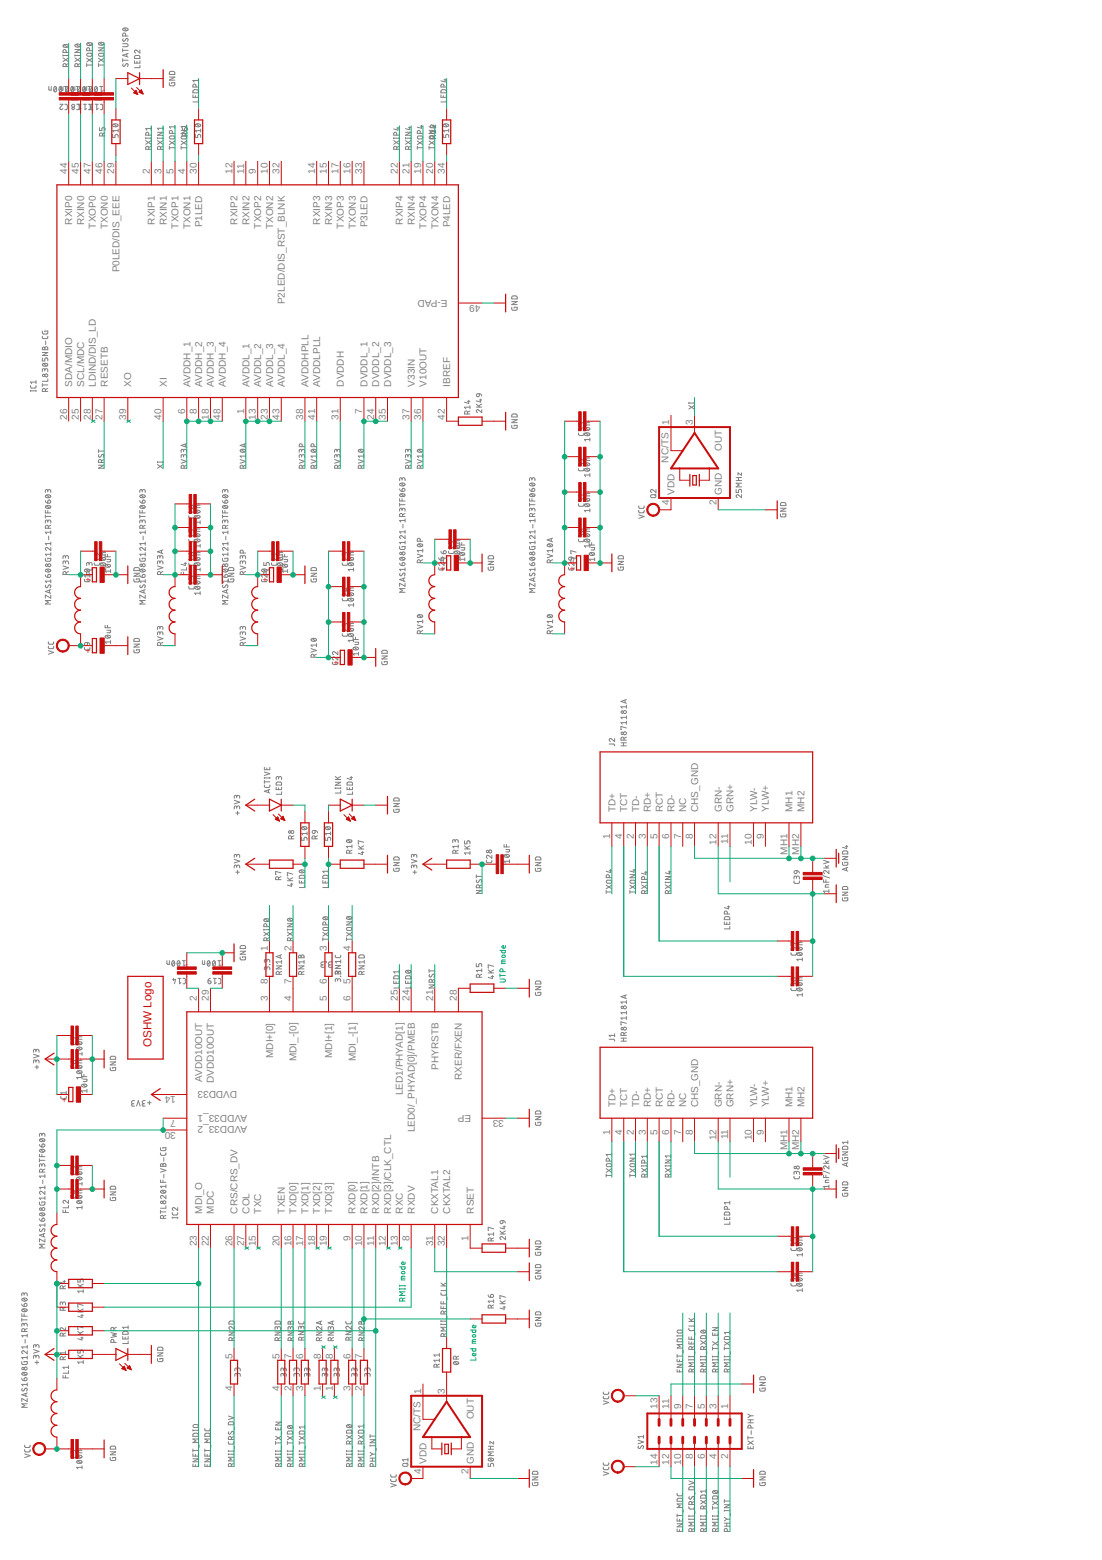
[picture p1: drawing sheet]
<svg xmlns="http://www.w3.org/2000/svg" width="210mm" height="297mm" viewBox="0 0 210 297" stroke-linecap="round" stroke-linejoin="round" font-family="sans-serif">
<defs><g id="words">
<text font-size="2.2" fill="#c90d0c" x="28.8" y="199.4" transform="rotate(-90 28.8 199.4)">OSHW Logo</text>
<g font-size="1.9" fill="#808080">
<text x="12.8" y="33.1" transform="rotate(-90 12.8 33.1)">44</text>
<text x="15" y="33.1" transform="rotate(-90 15 33.1)">45</text>
<text x="17.3" y="33.1" transform="rotate(-90 17.3 33.1)">47</text>
<text x="19.5" y="33.1" transform="rotate(-90 19.5 33.1)">46</text>
<text x="21.8" y="33.1" transform="rotate(-90 21.8 33.1)">29</text>
<text x="28.5" y="33.1" transform="rotate(-90 28.5 33.1)">2</text>
<text x="30.8" y="33.1" transform="rotate(-90 30.8 33.1)">3</text>
<text x="33" y="33.1" transform="rotate(-90 33 33.1)">5</text>
<text x="35.3" y="33.1" transform="rotate(-90 35.3 33.1)">4</text>
<text x="37.5" y="33.1" transform="rotate(-90 37.5 33.1)">30</text>
<text x="44.3" y="33.1" transform="rotate(-90 44.3 33.1)">12</text>
<text x="46.5" y="33.1" transform="rotate(-90 46.5 33.1)">11</text>
<text x="48.8" y="33.1" transform="rotate(-90 48.8 33.1)">9</text>
<text x="51" y="33.1" transform="rotate(-90 51 33.1)">10</text>
<text x="53.3" y="33.1" transform="rotate(-90 53.3 33.1)">32</text>
<text x="60" y="33.1" transform="rotate(-90 60 33.1)">14</text>
<text x="62.3" y="33.1" transform="rotate(-90 62.3 33.1)">15</text>
<text x="64.5" y="33.1" transform="rotate(-90 64.5 33.1)">17</text>
<text x="66.8" y="33.1" transform="rotate(-90 66.8 33.1)">16</text>
<text x="69" y="33.1" transform="rotate(-90 69 33.1)">33</text>
<text x="75.8" y="33.1" transform="rotate(-90 75.8 33.1)">22</text>
<text x="78" y="33.1" transform="rotate(-90 78 33.1)">21</text>
<text x="80.2" y="33.1" transform="rotate(-90 80.2 33.1)">19</text>
<text x="82.5" y="33.1" transform="rotate(-90 82.5 33.1)">20</text>
<text x="84.7" y="33.1" transform="rotate(-90 84.7 33.1)">34</text>
<text x="13.8" y="42.8" transform="rotate(-90 13.8 42.8)">RXIP0</text>
<text x="16" y="42.9" transform="rotate(-90 16 42.9)">RXIN0</text>
<text x="18.3" y="43.5" transform="rotate(-90 18.3 43.5)">TXOP0</text>
<text x="20.5" y="43.6" transform="rotate(-90 20.5 43.6)">TXON0</text>
<text x="29.5" y="42.8" transform="rotate(-90 29.5 42.8)">RXIP1</text>
<text x="31.8" y="42.9" transform="rotate(-90 31.8 42.9)">RXIN1</text>
<text x="34" y="43.5" transform="rotate(-90 34 43.5)">TXOP1</text>
<text x="36.3" y="43.6" transform="rotate(-90 36.3 43.6)">TXON1</text>
<text x="38.5" y="43.3" transform="rotate(-90 38.5 43.3)">P1LED</text>
<text x="45.3" y="42.8" transform="rotate(-90 45.3 42.8)">RXIP2</text>
<text x="47.5" y="42.9" transform="rotate(-90 47.5 42.9)">RXIN2</text>
<text x="49.8" y="43.5" transform="rotate(-90 49.8 43.5)">TXOP2</text>
<text x="52" y="43.6" transform="rotate(-90 52 43.6)">TXON2</text>
<text x="61" y="42.8" transform="rotate(-90 61 42.8)">RXIP3</text>
<text x="63.3" y="42.9" transform="rotate(-90 63.3 42.9)">RXIN3</text>
<text x="65.5" y="43.5" transform="rotate(-90 65.5 43.5)">TXOP3</text>
<text x="67.7" y="43.6" transform="rotate(-90 67.7 43.6)">TXON3</text>
<text x="70" y="43.3" transform="rotate(-90 70 43.3)">P3LED</text>
<text x="76.7" y="42.8" transform="rotate(-90 76.7 42.8)">RXIP4</text>
<text x="79" y="42.9" transform="rotate(-90 79 42.9)">RXIN4</text>
<text x="81.2" y="43.5" transform="rotate(-90 81.2 43.5)">TXOP4</text>
<text x="83.5" y="43.6" transform="rotate(-90 83.5 43.6)">TXON4</text>
<text x="85.7" y="43.3" transform="rotate(-90 85.7 43.3)">P4LED</text>
<text x="22.8" y="51.9" transform="rotate(-90 22.8 51.9)">P0LED/DIS_EEE</text>
<text x="54.3" y="57.9" transform="rotate(-90 54.3 57.9)">P2LED/DIS_RST_BLNK</text>
<text x="85.2" y="57" transform="rotate(-180 85.2 57)">E-PAD</text>
<text x="91.5" y="58" transform="rotate(-180 91.5 58)">49</text>
<text x="13.8" y="73.6" transform="rotate(-90 13.8 73.6)">SDA/MDIO</text>
<text x="16" y="73.6" transform="rotate(-90 16 73.6)">SCL/MDC</text>
<text x="18.3" y="73.6" transform="rotate(-90 18.3 73.6)">LDIND/DIS_LD</text>
<text x="20.5" y="73.6" transform="rotate(-90 20.5 73.6)">RESETB</text>
<text x="25" y="73.6" transform="rotate(-90 25 73.6)">XO</text>
<text x="31.8" y="73.6" transform="rotate(-90 31.8 73.6)">XI</text>
<text x="36.3" y="73.6" transform="rotate(-90 36.3 73.6)">AVDDH_1</text>
<text x="38.5" y="73.6" transform="rotate(-90 38.5 73.6)">AVDDH_2</text>
<text x="40.8" y="73.6" transform="rotate(-90 40.8 73.6)">AVDDH_3</text>
<text x="43" y="73.6" transform="rotate(-90 43 73.6)">AVDDH_4</text>
<text x="47.5" y="73.6" transform="rotate(-90 47.5 73.6)">AVDDL_1</text>
<text x="49.8" y="73.6" transform="rotate(-90 49.8 73.6)">AVDDL_2</text>
<text x="52" y="73.6" transform="rotate(-90 52 73.6)">AVDDL_3</text>
<text x="54.2" y="73.6" transform="rotate(-90 54.2 73.6)">AVDDL_4</text>
<text x="58.7" y="73.6" transform="rotate(-90 58.7 73.6)">AVDDHPLL</text>
<text x="61" y="73.6" transform="rotate(-90 61 73.6)">AVDDLPLL</text>
<text x="65.5" y="73.6" transform="rotate(-90 65.5 73.6)">DVDDH</text>
<text x="70" y="73.6" transform="rotate(-90 70 73.6)">DVDDL_1</text>
<text x="72.2" y="73.6" transform="rotate(-90 72.2 73.6)">DVDDL_2</text>
<text x="74.5" y="73.6" transform="rotate(-90 74.5 73.6)">DVDDL_3</text>
<text x="79" y="73.6" transform="rotate(-90 79 73.6)">V33IN</text>
<text x="81.2" y="73.6" transform="rotate(-90 81.2 73.6)">V10OUT</text>
<text x="85.7" y="73.6" transform="rotate(-90 85.7 73.6)">IBREF</text>
<text x="12.8" y="79.9" transform="rotate(-90 12.8 79.9)">26</text>
<text x="15" y="79.9" transform="rotate(-90 15 79.9)">25</text>
<text x="17.3" y="79.9" transform="rotate(-90 17.3 79.9)">28</text>
<text x="19.5" y="79.9" transform="rotate(-90 19.5 79.9)">27</text>
<text x="24" y="79.9" transform="rotate(-90 24 79.9)">39</text>
<text x="30.8" y="79.9" transform="rotate(-90 30.8 79.9)">40</text>
<text x="35.3" y="78.8" transform="rotate(-90 35.3 78.8)">6</text>
<text x="37.5" y="78.8" transform="rotate(-90 37.5 78.8)">8</text>
<text x="39.8" y="79.9" transform="rotate(-90 39.8 79.9)">18</text>
<text x="42" y="79.9" transform="rotate(-90 42 79.9)">48</text>
<text x="46.5" y="78.8" transform="rotate(-90 46.5 78.8)">1</text>
<text x="48.8" y="79.9" transform="rotate(-90 48.8 79.9)">13</text>
<text x="51" y="79.9" transform="rotate(-90 51 79.9)">23</text>
<text x="53.3" y="79.9" transform="rotate(-90 53.3 79.9)">43</text>
<text x="57.8" y="79.9" transform="rotate(-90 57.8 79.9)">38</text>
<text x="60" y="79.9" transform="rotate(-90 60 79.9)">41</text>
<text x="64.5" y="79.9" transform="rotate(-90 64.5 79.9)">31</text>
<text x="69" y="78.8" transform="rotate(-90 69 78.8)">7</text>
<text x="71.3" y="79.9" transform="rotate(-90 71.3 79.9)">24</text>
<text x="73.5" y="79.9" transform="rotate(-90 73.5 79.9)">35</text>
<text x="78" y="79.9" transform="rotate(-90 78 79.9)">37</text>
<text x="80.2" y="79.9" transform="rotate(-90 80.2 79.9)">36</text>
<text x="84.7" y="79.9" transform="rotate(-90 84.7 79.9)">42</text>
<text x="127.5" y="81" transform="rotate(-90 127.5 81)">1</text>
<text x="132" y="81" transform="rotate(-90 132 81)">3</text>
<text x="127.3" y="88.1" transform="rotate(-90 127.3 88.1)">NC/TS</text>
<text x="137.5" y="85.8" transform="rotate(-90 137.5 85.8)">OUT</text>
<text x="128.5" y="94.3" transform="rotate(-90 128.5 94.3)">VDD</text>
<text x="137.5" y="94.3" transform="rotate(-90 137.5 94.3)">GND</text>
<text x="127.5" y="96.2" transform="rotate(-90 127.5 96.2)">4</text>
<text x="136.5" y="96.2" transform="rotate(-90 136.5 96.2)">2</text>
<text x="117.2" y="154.6" transform="rotate(-90 117.2 154.6)">TD+</text>
<text x="119.5" y="154.6" transform="rotate(-90 119.5 154.6)">TCT</text>
<text x="121.7" y="154.6" transform="rotate(-90 121.7 154.6)">TD-</text>
<text x="124" y="154.6" transform="rotate(-90 124 154.6)">RD+</text>
<text x="126.2" y="154.6" transform="rotate(-90 126.2 154.6)">RCT</text>
<text x="128.5" y="154.6" transform="rotate(-90 128.5 154.6)">RD-</text>
<text x="130.7" y="154.6" transform="rotate(-90 130.7 154.6)">NC</text>
<text x="133" y="154.6" transform="rotate(-90 133 154.6)">CHS_GND</text>
<text x="137.5" y="154.6" transform="rotate(-90 137.5 154.6)">GRN-</text>
<text x="139.7" y="154.6" transform="rotate(-90 139.7 154.6)">GRN+</text>
<text x="144.2" y="154.6" transform="rotate(-90 144.2 154.6)">YLW-</text>
<text x="146.5" y="154.6" transform="rotate(-90 146.5 154.6)">YLW+</text>
<text x="151" y="154.6" transform="rotate(-90 151 154.6)">MH1</text>
<text x="153.2" y="154.6" transform="rotate(-90 153.2 154.6)">MH2</text>
<text x="116.2" y="159.8" transform="rotate(-90 116.2 159.8)">1</text>
<text x="118.5" y="159.8" transform="rotate(-90 118.5 159.8)">4</text>
<text x="120.7" y="159.8" transform="rotate(-90 120.7 159.8)">2</text>
<text x="123" y="159.8" transform="rotate(-90 123 159.8)">3</text>
<text x="125.2" y="159.8" transform="rotate(-90 125.2 159.8)">5</text>
<text x="127.5" y="159.8" transform="rotate(-90 127.5 159.8)">6</text>
<text x="129.7" y="159.8" transform="rotate(-90 129.7 159.8)">7</text>
<text x="132" y="159.8" transform="rotate(-90 132 159.8)">8</text>
<text x="136.5" y="160.9" transform="rotate(-90 136.5 160.9)">12</text>
<text x="138.7" y="160.7" transform="rotate(-90 138.7 160.7)">11</text>
<text x="143.2" y="160.9" transform="rotate(-90 143.2 160.9)">10</text>
<text x="145.5" y="159.8" transform="rotate(-90 145.5 159.8)">9</text>
<text x="150" y="162.8" transform="rotate(-90 150 162.8)">MH1</text>
<text x="152.2" y="162.8" transform="rotate(-90 152.2 162.8)">MH2</text>
<text x="51" y="181.1" transform="rotate(-90 51 181.1)">1</text>
<text x="55.5" y="181.1" transform="rotate(-90 55.5 181.1)">2</text>
<text x="62.3" y="181.1" transform="rotate(-90 62.3 181.1)">3</text>
<text x="66.8" y="181.1" transform="rotate(-90 66.8 181.1)">4</text>
<text x="37.5" y="190.6" transform="rotate(-90 37.5 190.6)">2</text>
<text x="39.8" y="190.6" transform="rotate(-90 39.8 190.6)">29</text>
<text x="51" y="190.6" transform="rotate(-90 51 190.6)">3</text>
<text x="51" y="187.3" transform="rotate(-90 51 187.3)">8</text>
<text x="55.5" y="190.6" transform="rotate(-90 55.5 190.6)">4</text>
<text x="55.5" y="187.3" transform="rotate(-90 55.5 187.3)">7</text>
<text x="62.3" y="190.6" transform="rotate(-90 62.3 190.6)">5</text>
<text x="62.3" y="187.3" transform="rotate(-90 62.3 187.3)">6</text>
<text x="66.8" y="190.6" transform="rotate(-90 66.8 190.6)">6</text>
<text x="66.8" y="187.3" transform="rotate(-90 66.8 187.3)">5</text>
<text x="75.8" y="190.6" transform="rotate(-90 75.8 190.6)">25</text>
<text x="78" y="190.6" transform="rotate(-90 78 190.6)">24</text>
<text x="82.5" y="190.6" transform="rotate(-90 82.5 190.6)">21</text>
<text x="87" y="190.6" transform="rotate(-90 87 190.6)">28</text>
<text x="52" y="201.5" transform="rotate(-90 52 201.5)">MDI+[0]</text>
<text x="56.5" y="202" transform="rotate(-90 56.5 202)">MDI_-[0]</text>
<text x="63.3" y="201.5" transform="rotate(-90 63.3 201.5)">MDI+[1]</text>
<text x="67.7" y="202" transform="rotate(-90 67.7 202)">MDI_-[1]</text>
<text x="83.5" y="203.7" transform="rotate(-90 83.5 203.7)">PHYRSTB</text>
<text x="33.5" y="208.7" transform="rotate(-180 33.5 208.7)">14</text>
<text x="38.5" y="206" transform="rotate(-90 38.5 206)">AVDD10OUT</text>
<text x="40.8" y="206.3" transform="rotate(-90 40.8 206.3)">DVDD10OUT</text>
<text x="45.2" y="207.7" transform="rotate(-180 45.2 207.7)">DVDD33</text>
<text x="76.7" y="208.6" transform="rotate(-90 76.7 208.6)">LED1/PHYAD[1]</text>
<text x="88" y="205.6" transform="rotate(-90 88 205.6)">RXER/FXEN</text>
<text x="33.5" y="213.2" transform="rotate(-180 33.5 213.2)">7</text>
<text x="33.5" y="215.5" transform="rotate(-180 33.5 215.5)">30</text>
<text x="47" y="212.2" transform="rotate(-180 47 212.2)">AVDD33_1</text>
<text x="47" y="214.5" transform="rotate(-180 47 214.5)">AVDD33_2</text>
<text x="79" y="215.6" transform="rotate(-90 79 215.6)">LED0/_PHYAD[0]/PMEB</text>
<text x="89.7" y="212.2" transform="rotate(-180 89.7 212.2)">EP</text>
<text x="96" y="213.2" transform="rotate(-180 96 213.2)">33</text>
<text x="117.2" y="210.8" transform="rotate(-90 117.2 210.8)">TD+</text>
<text x="119.5" y="210.8" transform="rotate(-90 119.5 210.8)">TCT</text>
<text x="121.7" y="210.8" transform="rotate(-90 121.7 210.8)">TD-</text>
<text x="124" y="210.8" transform="rotate(-90 124 210.8)">RD+</text>
<text x="126.2" y="210.8" transform="rotate(-90 126.2 210.8)">RCT</text>
<text x="128.5" y="210.8" transform="rotate(-90 128.5 210.8)">RD-</text>
<text x="130.7" y="210.8" transform="rotate(-90 130.7 210.8)">NC</text>
<text x="133" y="210.8" transform="rotate(-90 133 210.8)">CHS_GND</text>
<text x="137.5" y="210.8" transform="rotate(-90 137.5 210.8)">GRN-</text>
<text x="139.7" y="210.8" transform="rotate(-90 139.7 210.8)">GRN+</text>
<text x="144.2" y="210.8" transform="rotate(-90 144.2 210.8)">YLW-</text>
<text x="146.5" y="210.8" transform="rotate(-90 146.5 210.8)">YLW+</text>
<text x="151" y="210.8" transform="rotate(-90 151 210.8)">MH1</text>
<text x="153.2" y="210.8" transform="rotate(-90 153.2 210.8)">MH2</text>
<text x="116.2" y="216" transform="rotate(-90 116.2 216)">1</text>
<text x="118.5" y="216" transform="rotate(-90 118.5 216)">4</text>
<text x="120.7" y="216" transform="rotate(-90 120.7 216)">2</text>
<text x="123" y="216" transform="rotate(-90 123 216)">3</text>
<text x="125.2" y="216" transform="rotate(-90 125.2 216)">5</text>
<text x="127.5" y="216" transform="rotate(-90 127.5 216)">6</text>
<text x="129.7" y="216" transform="rotate(-90 129.7 216)">7</text>
<text x="132" y="216" transform="rotate(-90 132 216)">8</text>
<text x="136.5" y="217.1" transform="rotate(-90 136.5 217.1)">12</text>
<text x="138.7" y="216.9" transform="rotate(-90 138.7 216.9)">11</text>
<text x="143.2" y="217.1" transform="rotate(-90 143.2 217.1)">10</text>
<text x="145.5" y="216" transform="rotate(-90 145.5 216)">9</text>
<text x="150" y="219" transform="rotate(-90 150 219)">MH1</text>
<text x="152.2" y="219" transform="rotate(-90 152.2 219)">MH2</text>
<text x="38.5" y="231.1" transform="rotate(-90 38.5 231.1)">MDI_O</text>
<text x="40.8" y="231.1" transform="rotate(-90 40.8 231.1)">MDC</text>
<text x="45.3" y="231.1" transform="rotate(-90 45.3 231.1)">CRS/CRS_DV</text>
<text x="47.5" y="231.1" transform="rotate(-90 47.5 231.1)">COL</text>
<text x="49.8" y="231.1" transform="rotate(-90 49.8 231.1)">TXC</text>
<text x="54.2" y="231.1" transform="rotate(-90 54.2 231.1)">TXEN</text>
<text x="56.5" y="231.1" transform="rotate(-90 56.5 231.1)">TXD[0]</text>
<text x="58.7" y="231.1" transform="rotate(-90 58.7 231.1)">TXD[1]</text>
<text x="61" y="231.1" transform="rotate(-90 61 231.1)">TXD[2]</text>
<text x="63.2" y="231.1" transform="rotate(-90 63.2 231.1)">TXD[3]</text>
<text x="67.7" y="231.1" transform="rotate(-90 67.7 231.1)">RXD[0]</text>
<text x="70" y="231.1" transform="rotate(-90 70 231.1)">RXD[1]</text>
<text x="72.2" y="231.1" transform="rotate(-90 72.2 231.1)">RXD[2]/INTB</text>
<text x="74.5" y="231.1" transform="rotate(-90 74.5 231.1)">RXD[3]/CLK_CTL</text>
<text x="76.7" y="231.1" transform="rotate(-90 76.7 231.1)">RXC</text>
<text x="79" y="231.1" transform="rotate(-90 79 231.1)">RXDV</text>
<text x="83.5" y="231.1" transform="rotate(-90 83.5 231.1)">CKXTAL1</text>
<text x="85.7" y="231.1" transform="rotate(-90 85.7 231.1)">CKXTAL2</text>
<text x="90.2" y="231.1" transform="rotate(-90 90.2 231.1)">RSET</text>
<text x="37.5" y="237.3" transform="rotate(-90 37.5 237.3)">23</text>
<text x="39.8" y="237.3" transform="rotate(-90 39.8 237.3)">22</text>
<text x="44.3" y="237.3" transform="rotate(-90 44.3 237.3)">26</text>
<text x="46.5" y="237.3" transform="rotate(-90 46.5 237.3)">27</text>
<text x="48.8" y="237.3" transform="rotate(-90 48.8 237.3)">15</text>
<text x="53.3" y="237.3" transform="rotate(-90 53.3 237.3)">20</text>
<text x="55.5" y="237.3" transform="rotate(-90 55.5 237.3)">16</text>
<text x="57.8" y="237.3" transform="rotate(-90 57.8 237.3)">17</text>
<text x="60" y="237.3" transform="rotate(-90 60 237.3)">18</text>
<text x="62.3" y="237.3" transform="rotate(-90 62.3 237.3)">19</text>
<text x="66.8" y="236.3" transform="rotate(-90 66.8 236.3)">9</text>
<text x="69" y="237.3" transform="rotate(-90 69 237.3)">10</text>
<text x="71.3" y="237.2" transform="rotate(-90 71.3 237.2)">11</text>
<text x="73.5" y="237.3" transform="rotate(-90 73.5 237.3)">12</text>
<text x="75.8" y="237.3" transform="rotate(-90 75.8 237.3)">13</text>
<text x="78" y="236.3" transform="rotate(-90 78 236.3)">8</text>
<text x="82.5" y="237.3" transform="rotate(-90 82.5 237.3)">31</text>
<text x="84.7" y="237.3" transform="rotate(-90 84.7 237.3)">32</text>
<text x="89.2" y="236.3" transform="rotate(-90 89.2 236.3)">1</text>
<text x="44.3" y="258.7" transform="rotate(-90 44.3 258.7)">5</text>
<text x="53.3" y="258.7" transform="rotate(-90 53.3 258.7)">5</text>
<text x="55.5" y="258.7" transform="rotate(-90 55.5 258.7)">7</text>
<text x="57.8" y="258.7" transform="rotate(-90 57.8 258.7)">6</text>
<text x="61.1" y="258.7" transform="rotate(-90 61.1 258.7)">8</text>
<text x="63.4" y="258.7" transform="rotate(-90 63.4 258.7)">8</text>
<text x="66.8" y="258.7" transform="rotate(-90 66.8 258.7)">6</text>
<text x="69" y="258.7" transform="rotate(-90 69 258.7)">7</text>
<text x="44.3" y="264.9" transform="rotate(-90 44.3 264.9)">4</text>
<text x="53.3" y="264.9" transform="rotate(-90 53.3 264.9)">4</text>
<text x="55.5" y="264.9" transform="rotate(-90 55.5 264.9)">2</text>
<text x="57.8" y="264.9" transform="rotate(-90 57.8 264.9)">3</text>
<text x="61.1" y="264.9" transform="rotate(-90 61.1 264.9)">1</text>
<text x="63.4" y="264.9" transform="rotate(-90 63.4 264.9)">1</text>
<text x="66.8" y="264.9" transform="rotate(-90 66.8 264.9)">3</text>
<text x="69" y="264.9" transform="rotate(-90 69 264.9)">2</text>
<text x="80.2" y="265.5" transform="rotate(-90 80.2 265.5)">1</text>
<text x="84.7" y="265.5" transform="rotate(-90 84.7 265.5)">3</text>
<text x="125.2" y="268.2" transform="rotate(-90 125.2 268.2)">13</text>
<text x="127.5" y="268.2" transform="rotate(-90 127.5 268.2)">11</text>
<text x="129.7" y="268.2" transform="rotate(-90 129.7 268.2)">9</text>
<text x="132" y="268.2" transform="rotate(-90 132 268.2)">7</text>
<text x="134.2" y="268.2" transform="rotate(-90 134.2 268.2)">5</text>
<text x="136.5" y="268.2" transform="rotate(-90 136.5 268.2)">3</text>
<text x="138.7" y="268.2" transform="rotate(-90 138.7 268.2)">1</text>
<text x="80.1" y="272.5" transform="rotate(-90 80.1 272.5)">NC/TS</text>
<text x="90.2" y="270.3" transform="rotate(-90 90.2 270.3)">OUT</text>
<text x="80.2" y="280.6" transform="rotate(-90 80.2 280.6)">4</text>
<text x="81.2" y="278.7" transform="rotate(-90 81.2 278.7)">VDD</text>
<text x="89.2" y="280.6" transform="rotate(-90 89.2 280.6)">2</text>
<text x="90.2" y="278.7" transform="rotate(-90 90.2 278.7)">GND</text>
<text x="125.2" y="279" transform="rotate(-90 125.2 279)">14</text>
<text x="127.5" y="279" transform="rotate(-90 127.5 279)">12</text>
<text x="129.7" y="279" transform="rotate(-90 129.7 279)">10</text>
<text x="132" y="277.9" transform="rotate(-90 132 277.9)">8</text>
<text x="134.2" y="277.9" transform="rotate(-90 134.2 277.9)">6</text>
<text x="136.5" y="277.9" transform="rotate(-90 136.5 277.9)">4</text>
<text x="138.7" y="277.9" transform="rotate(-90 138.7 277.9)">2</text>
</g>
<g font-size="1.6" fill="#c90d0c">
<text x="84.7" y="107.7" transform="rotate(-180 84.7 107.7)">+</text>
<text x="109.4" y="107.7" transform="rotate(-180 109.4 107.7)">+</text>
<text x="17.2" y="110" transform="rotate(-180 17.2 110)">+</text>
<text x="51" y="110" transform="rotate(-180 51 110)">+</text>
<text x="17.2" y="123.5" transform="rotate(-180 17.2 123.5)">+</text>
<text x="64.5" y="125.7" transform="rotate(-180 64.5 125.7)">+</text>
<text x="12.7" y="208.9" transform="rotate(-180 12.7 208.9)">+</text>
</g>
</g></defs>
<g fill="none" stroke="#808080" stroke-width=".19">
<path d="M9.3 16.5v.6l.2 .1h.3v-.7M10.4 16.5a.52 .52 0 0 1 .4 .5 .52 .52 0 0 1-.4 .5l-.2-.5zM10.7 16.7l-.4 .6M11.4 16.5a.52 .52 0 0 1 .4 .5 .52 .52 0 0 1-.4 .5l-.2-.5zM11.4 19.9h.6l-.5 .5a.29 .29 0 0 0 .1 .5 .29 .29 0 0 0 .4-.2M11.6 16.5v.5l.1 .2h.3v-.7M11.7 16.7l-.4 .6M12 10.5v.2M12 10.6h1M12 11l1 .7M12 8.7a.57 .57 0 0 1 1 .1 .56 .56 0 0 1-.5 .3 .56 .56 0 0 1-.5-.4zM12.2 8.5l.6 .5"/>
<path d="M12.3 16.5h.5M12.4 19.9h.3l.1 .2v.7l-.4 .1M12.5 16.5v1l.3-.2M12.6 16.5h.1a.52 .52 0 0 1 .3 .5 .52 .52 0 0 1-.3 .5l-.2-.5zM12.6 12.7l-.1-.6h-.4l-.1 .6h1M12.6 10l-.1-.5h-.4l-.1 .5h1M13 16.7l-.5 .6M13 10.5v.2M13 12.1l-.4 .2M13 11l-1 .7M13.6 16.5h.1a.52 .52 0 0 1 .4 .5 .52 .52 0 0 1-.4 .5l-.2-.5zM13.8 16.5v.5l.2 .2h.3v-.7"/>
<path d="M14 16.7l-.5 .6M14.3 10.5v.2M14.3 10.6h1M14.3 9.4h1l-1 .6h1M14.3 11l1 .7M14.3 8.5a.57 .57 0 0 1 1 .3 .55 .55 0 0 1-.6 .2 .55 .55 0 0 1-.4-.4zM14.5 16.5h.6M14.5 8.4l.6 .5M14.6 19.9h.9M14.8 16.5v1l.3-.2M14.8 19.9l.3 .2v.6l-.2 .1-.3 .1M14.8 12.7l-.1-.6h-.3l-.1 .6h1"/>
<path d="M14.9 16.5a.52 .52 0 0 1 .4 .5 .52 .52 0 0 1-.4 .5l-.2-.5zM15.2 19.9v1l.3-.2M15.2 16.7l-.4 .6M15.3 10.5v.2M15.3 12.1l-.5 .2M15.3 11l-1 .7M15.9 16.5a.52 .52 0 0 1 .4 .5 .52 .52 0 0 1-.4 .5l-.2-.5zM15.9 19.9h.6M16 16.5v.5l.2 .2h.3v-.7M16.2 19.9v1l.3-.2M16.3 16.7l-.5 .6M16.5 12.1v.6"/>
<path d="M16.5 12.4h1M16.5 11.1l1 .7M16.6 10.2h.8l.1 .3-.1 .2h-.7l-.2-.2zM16.6 8.3a.57 .57 0 0 1 .9 .2 .55 .55 0 0 1-.5 .2 .55 .55 0 0 1-.5-.4zM16.7 16.5h.6M16.7 8.2l.6 .4M16.8 19.9h.4l.1 .2v.7l-.5 .1M17 16.5v1l.3-.2M17.1 9.7l-.1-.6h-.4l-.1 .6h1M17.1 16.5h.1a.52 .52 0 0 1 .3 .5 .52 .52 0 0 1-.3 .5l-.2-.5zM17.5 16.7l-.5 .6M17.5 11.1l-1 .7"/>
<path d="M17.7 19.9l-.5 .1v.3l.2 .1M18.1 16.5h.1a.52 .52 0 0 1 .4 .5 .52 .52 0 0 1-.4 .5l-.2-.5zM18.1 19.9h.6M18.4 19.9v1l.3-.2M18.5 16.7l-.5 .6M18.8 12.1v.6M18.8 12.4h1M18.8 9.1h1l-1 .6h1M18.8 11.1l1 .7M18.8 10.2h.8l.2 .3-.2 .2h-.7l-.1-.2zM18.8 8.2a.57 .57 0 0 1 1 .2 .58 .58 0 0 1-1-.1zM19 16.5h.6"/>
<path d="M19 8.1l.6 .5M19.1 19.9h.4l.1 .2-.1 .7-.4 .1M19.3 16.5v1l.3-.2M19.8 11.1l-1 .7M23.4 8.3h.8l.2 .3-.2 .3h-.8M23.4 11.5h1M23.4 9.3v.6M23.4 11.2v.6M23.4 9.6h1M23.4 5.4a.57 .57 0 0 1 1 .3 .57 .57 0 0 1-1-.2zM23.5 12.1l-.1 .4 .2 .1 .5-.5h.2l.1 .2-.1 .4M23.5 7.4l-.1 .3 .2 .2 .4-.5a.27 .27 0 0 1 .4 .1 .27 .27 0 0 1-.1 .4"/>
<path d="M23.6 5.4l.6 .4M23.9 6.9l-.1-.6h-.2l-.2 .1v.5h1M24.2 10.3v.5M24.4 10.2l-1 .3 1 .4M25.6 11.6v.4h1v-.4M25.7 10.6h.8l.1 .5h-1zM26.1 11.7v.3M26.6 9.5v.6l-.6-.6a.29 .29 0 0 0-.4 .2 .29 .29 0 0 0 .2 .4M26.6 12.4v.5h-1M32.3 15.7v.5l.2 .1h.7l.1-.6h-.6v.2M32.3 14.7h1l-1 .6h1M32.3 13.7l.8-.1 .2 .2v.4h-1z"/>
<path d="M36.7 18.1v.4h1.1v-.4M36.8 17.2h.9l.1 .5h-1.1zM37.2 18.2v.3M37.3 16.6v-.4l-.2-.2-.2 .1-.2 .5h1.1M37.8 15v.6M37.8 19v.4h-1.1M37.8 15.3h-1.1l.3 .3M84 18.1v.4h1v-.4M84.1 17.2h.8l.1 .5h-1zM84.4 18.2v.3M84.6 16.6l-.1-.5-.3-.1-.2 .2v.4h1M84.6 15.2h.4"/>
<path d="M84.8 15v.6l-.8-.2M85 19v.4h-1M17.6 20.4h-.3l-.2 .3 .3 .2h.3M19 24.3v.6h.4l.1-.5 .1-.1 .4 .1v.5M19.5 25.9l-.1-.5h-.3l-.1 .5h1M20 25.3l-.5 .2M21.5 25.6v.6h.4v-.5l.2-.1 .4 .1v.5M21.5 23.7a.57 .57 0 0 1 1 .2 .55 .55 0 0 1-.6 .3 .55 .55 0 0 1-.4-.4zM21.7 23.6l.6 .5M22.5 24.9h-1l.2 .2M22.5 24.6v.5M27.7 26.2v.2"/>
<path d="M27.7 26.8l1.1 .7M27.7 26.3h1.1M28.3 28.4l-.1-.5h-.3l-.2 .5h1.1M28.3 25.7l-.1-.5h-.3l-.2 .5h1.1M28.8 27.8l-.5 .3M28.8 26.8l-1.1 .7M28.8 24.2v.6M28.8 26.2v.2M28.8 24.5h-1.1l.3 .3M30 26.2v.2M30 26.3h1M30 25.2h1l-1 .6h1"/>
<path d="M30 26.8l1 .7M30.6 28.4l-.1-.5h-.4l-.1 .5h1M31 24.1v.6M31 26.2v.2M31 27.8l-.4 .3M31 26.8l-1 .7M31 24.4h-1l.2 .3M32.3 27.8v.6M32.3 28.1h1M32.3 26.8l1 .7M32.4 25.9h.7l.2 .2-.1 .3h-.8l-.1-.2zM32.8 25.4l-.1-.5-.2-.1-.2 .2v.4h1"/>
<path d="M33.3 23.9v.5M33.3 26.8l-1 .7M33.3 24.2h-1l.2 .2M34.5 27.8v.6M34.5 28.1h1M34.5 26.8l1 .7M34.5 24.8h1l-1 .6h1M34.7 24.4l.1 .3 .4 .2M34.8 25.9l-.3 .2 .1 .3 .2 .1 .7-.1v-.3l-.3-.2M35.2 24.4a.29 .29 0 0 1 .5 0 .29 .29 0 0 1-.2 .5h-.3zM35.3 25.9l-.1-.5h-.4l-.1 .5h1M35.5 23.8v.6"/>
<path d="M35.5 26.8l-1 .7M35.5 24.1h-1l.2 .3M35.7 25.3l-.4 .2M37.2 25.6v.6h.5v-.5l.2-.1 .3 .1v.5M37.2 23.8a.57 .57 0 0 1 .6-.3 .57 .57 0 0 1 .4 .4 .57 .57 0 0 1-.5 .3 .57 .57 0 0 1-.5-.4zM37.4 23.6l.6 .5M38.2 24.6v.5M38.2 24.9h-1l.2 .2M75 26.2v.2M75 26.3h1M75 26.8l1 .7M75.6 28.4l-.1-.5h-.4l-.1 .5h1"/>
<path d="M75.6 25.7l-.1-.5h-.4l-.1 .5h1M75.6 24.4h.4M75.8 24.2v.6l-.8-.2M76 26.2v.2M76 27.8l-.4 .3M76 26.8l-1 .7M77.2 26.2v.2M77.2 26.3h1.1M77.2 25.2h1.1l-1.1 .6h1.1M77.2 26.8l1.1 .7M77.8 28.4l-.1-.5h-.4l-.1 .5h1.1M77.8 24.3h.5"/>
<path d="M78 24.1v.6l-.8-.2M78.3 26.2v.2M78.3 27.8l-.5 .3M78.3 26.8l-1.1 .7M79.5 28.1h1M79.5 27.8v.6M79.5 26.8l1 .7M79.5 26l.8-.1 .2 .3-.2 .2h-.6l-.2-.2zM80.1 25.4l-.1-.4-.2-.2-.2 .1-.1 .5h1M80.1 24h.4M80.3 23.9v.5l-.8-.2M80.5 26.8l-1 .7"/>
<path d="M81.7 27.8v.6M81.7 28.1h1.1M81.7 24.8h1.1l-1.1 .6h1.1M81.7 26.8l1.1 .7M81.8 26l.8-.1 .2 .3-.2 .2h-.7l-.2-.2zM82.3 24h.5M82.5 26.4l-.1-.5h-.4l-.1 .5h1.1M82.5 23.8v.6l-.8-.3M82.8 26.8l-1.1 .7M83 23.8v.6l-.6-.5a.28 .28 0 0 0-.4 .1 .28 .28 0 0 0 .2 .4M83 25.8l-.5 .2M83 25.1h-1.1l.3 .3"/>
<path d="M83 24.8v.6M84.4 25.6v.6h.5v-.5l.2-.1 .3 .1 .1 .5M84.5 23.7a.57 .57 0 0 1 .9 .2 .55 .55 0 0 1-.5 .3 .55 .55 0 0 1-.4-.4zM84.7 23.6l.5 .5M85.5 24.9h-1.1l.3 .2M85.5 24.6v.5M97.5 58.5l.1 .5 .7 .1 .2-.2v-.4h-.6v.2M97.5 57.4h1l-1 .6h1M97.6 56.4h.7l.2 .1v.4h-1zM5.8 73.4l.1 .4 .2 .1h.7l.1-.5M5.8 74.4h1.1M5.8 74.3v.2"/>
<path d="M6.9 72.5v.5M6.9 74.3v.2M6.9 72.7h-1.1l.3 .3M8.1 68.2v.5h.4l.1-.4 .2-.1 .3 .1v.4M8.1 64v.4l.2 .1h.7l.1-.5M8.1 63l.1 .6h.7l.2-.1v-.5h-.6v.2M8.1 73v.6M8.1 73.3h1M8.1 67.1h1l-1 .6h1M8.1 69.4a.57 .57 0 0 1 1 .1 .56 .56 0 0 1-.6 .3 .56 .56 0 0 1-.4-.4zM8.1 66.2l.3-.1 .1 .2 .1-.2 .3-.1 .2 .2v.4h-1zM8.3 69.2l.6 .5"/>
<path d="M8.5 70.5l.1-.2 .3-.1 .2 .1v.5M8.5 70.6v-.3l-.3-.1-.1 .6M8.5 66.3v.3M8.7 74.5l-.2-.5h-.3l-.1 .5h1M8.7 64.9v.7M9.1 74l-.4 .2M9.1 72.2v.4h-1M89 78.8l-.1-.5h-.3l-.1 .5h1M89 76.4h.5M89.3 76.2v.6l-.8-.2M89.5 77.2v.6M89.5 77.5h-1l.2 .3"/>
<path d="M89.5 78.3l-.5 .2M90.7 77.5h1.1M90.7 76.9l.7 .6M90.8 75.1l.5-.1v.3a.3 .3 0 0 1-.4 .2 .3 .3 0 0 1-.1-.4zM91.3 75l.3 .1 .2 .3M91.3 76.2h.5M91.5 76v.6l-.8-.3M91.8 78v.6l-.6-.5a.28 .28 0 0 0-.5 .1 .28 .28 0 0 0 .3 .4M91.8 76.9l-.7 .4M97.5 79.9h1l-1 .6h1M97.6 78.9l.7-.1 .2 .6h-1zM131.2 76.6v.3"/>
<path d="M131.2 77.2l1 .7M131.2 76.8h1M132.2 76.6v.3M132.2 77.2l-1 .7M8.6 95.3l.2 .4 .3 .1M8.6 98.3h1.1M8.6 97.2v.5h1.1M8.6 98.1v.5M8.7 96.4a.57 .57 0 0 1 1 .2 .56 .56 0 0 1-.6 .2 .56 .56 0 0 1-.4-.4zM8.7 94.3a.56 .56 0 0 1 1 .3 .58 .58 0 0 1-1-.2zM8.9 96.3l.5 .5M8.9 94.3l.5 .4"/>
<path d="M9.1 99.3l.1-.2h.4l.1 .5M9.1 99.5v-.4l-.3-.1-.2 .6M9.1 93.5l.1-.2h.4l.1 .5M9.1 93.7v-.4l-.2-.1-.2 .1-.1 .5M9.1 97.2v.5M9.1 95.3a.3 .3 0 0 1 .5 .1 .3 .3 0 0 1-.2 .4h-.3zM18.8 88.6h1l-1 .6h1M18.8 85.6v.6M18.8 85.9h1M18.8 86.6v.2l.2 .3 .5-.5h.2l.1 .1-.2 .4M19.3 88.1l-.1-.6h-.3l-.1 .6h1M19.8 87.5l-.5 .2"/>
<path d="M26.6 95.3l.2 .4 .3 .1M26.6 97.2v.5h1.1M26.6 98.1v.5M26.6 98.3h1.1M26.7 96.4a.56 .56 0 0 1 .9 .2 .56 .56 0 0 1-.5 .2 .56 .56 0 0 1-.5-.4zM26.7 94.3a.56 .56 0 0 1 .9 .3 .58 .58 0 0 1-1-.2zM26.9 96.3l.5 .5M26.9 94.3l.5 .4M27.1 99.3l.1-.2h.4l.1 .5M27.1 99.5v-.4l-.3-.1-.2 .6M27.1 93.5l.1-.2h.4l.1 .5M27.1 93.7v-.4l-.2-.1-.2 .1-.1 .5"/>
<path d="M27.1 97.2v.5M27.1 95.3a.29 .29 0 0 1 .5 .1 .29 .29 0 0 1-.2 .4h-.3zM30 87.9v.2M30 88.5l1 .7M30 88h1M31 87.9v.2M31 88.5l-1 .7M34.5 87.5l1 .4-1 .3M35 86.8l.1-.2h.3l.1 .5M35 87l-.1-.3-.2-.1-.2 .1v.4M35 85.8l.1-.2h.3l.1 .5M35 86l-.1-.3-.2-.2-.2 .2v.4"/>
<path d="M35.1 89.2l-.1-.6h-.3l-.2 .1v.5h1M35.3 84.6v.5M35.5 88.6l-.4 .2M35.5 84.5l-1 .3 1 .4M36 98.2v.3l.2 .1h.7l.1-.4M37 97.2v.6M37 97.5h-1l.2 .3M37.1 98.3a.58 .58 0 0 1 1 .2 .56 .56 0 0 1-.6 .2 .56 .56 0 0 1-.4-.4zM37.1 97.3a.57 .57 0 0 1 1 .2 .57 .57 0 0 1-1-.2zM37.3 98.2l.6 .5M37.3 97.2l.6 .4M38.1 96.2h-.5l-.2 .2v.3h.7"/>
<path d="M38.1 99.2v.5M38.1 99.4h-1l.2 .3M42.4 95.3l.1 .4 .3 .1M42.4 98.3h1M42.4 97.2v.5h1M42.4 98.1v.5M42.4 96.4a.58 .58 0 0 1 1 .2 .56 .56 0 0 1-.6 .2 .56 .56 0 0 1-.4-.4zM42.4 94.3a.57 .57 0 0 1 1 .3 .58 .58 0 0 1-1-.2zM42.6 96.3l.6 .5M42.6 94.3l.6 .4M42.8 99.3l.1-.2h.4l.1 .5M42.8 99.5v-.4l-.3-.1-.1 .6"/>
<path d="M42.8 93.5l.1-.2h.4l.1 .5M42.8 93.7v-.4l-.2-.1-.2 .1v.5M42.8 97.2v.5M43.1 95.2l-.2 .1-.1 .5M43.1 95.2h.1M43.1 95.2l.2 .1 .1 .3-.2 .2h-.4M45.7 87.5l1.1 .4-1.1 .3M45.8 85.7a.55 .55 0 0 1 .5-.2 .55 .55 0 0 1 .5 .4 .56 .56 0 0 1-.6 .2 .56 .56 0 0 1-.4-.4zM46 85.6l.5 .5M46.3 89.2v-.5l-.2-.1h-.3l-.1 .6h1.1M46.5 84.6v.5M46.8 86.6v.5"/>
<path d="M46.8 88.6l-.5 .2M46.8 86.8h-1.1l.3 .3M46.8 84.5l-1.1 .3 1.1 .4M57 87.5l1 .4-1 .3M57.4 86.8l.2-.2h.3l.1 .5M57.4 87v-.3l-.2-.1-.2 .1v.4M57.4 85.8l.2-.2h.3l.1 .5M57.4 86v-.3l-.2-.2-.2 .2v.4M57.6 89.2l-.1-.6h-.3l-.2 .1v.5h1M57.6 85l-.1-.5h-.4l-.1 .5h1M58 88.6l-.4 .2M59.2 87.5l1.1 .4-1.1 .3"/>
<path d="M59.3 85.7a.57 .57 0 0 1 1 .2 .55 .55 0 0 1-.6 .3 .55 .55 0 0 1-.4-.5zM59.5 85.6l.5 .5M59.8 89.2l-.1-.6h-.2l-.2 .1-.1 .5h1.1M59.8 85l-.1-.5h-.3l-.2 .5h1.1M60.3 86.6v.5M60.3 86.8h-1.1l.3 .3M60.3 88.6l-.5 .2M63.7 87.5l1.1 .4-1.1 .3M64.2 86.8l.1-.2h.4l.1 .5M64.2 87v-.3l-.2-.1-.2 .1-.1 .4M64.2 85.8l.1-.2h.4l.1 .5M64.2 86v-.3l-.2-.2-.3 .3v.3"/>
<path d="M64.3 89.2v-.5l-.2-.1h-.3l-.1 .6h1.1M64.8 88.6l-.5 .2M68.2 87.5l1.1 .4-1.1 .3M68.3 85.7a.57 .57 0 0 1 1 .2 .55 .55 0 0 1-.6 .3 .55 .55 0 0 1-.4-.5zM68.5 85.6l.5 .5M68.8 89.2l-.1-.6h-.2l-.2 .1-.1 .5h1.1M69.3 86.6v.5M69.3 86.8h-1.1l.3 .3M69.3 88.6l-.5 .2M76.1 93.1a.44 .44 0 0 0 .5 .5M76.1 95v.4h1.1M76.1 95.8v.6"/>
<path d="M76.1 96.1h1.1M76.2 94.1a.58 .58 0 0 1 .9 .3 .55 .55 0 0 1-.5 .2 .55 .55 0 0 1-.5-.4zM76.2 92.1a.57 .57 0 0 1 .9 .3 .56 .56 0 0 1-.5 .2 .56 .56 0 0 1-.5-.4zM76.3 94l.6 .5M76.3 92l.6 .5M76.6 97l.1-.2h.3l.2 .5M76.6 97.2l-.1-.3-.2-.1-.1 .1-.1 .4M76.6 91.2l.1-.2h.2l.2 .1 .1 .4M76.6 91.4l-.1-.3-.2-.1-.1 .1-.1 .4M76.6 95v.4M76.7 98.3l-.1-.5h-.3l-.2 .1v.4h1.1M76.7 93a.3 .3 0 0 1 .4 .2 .3 .3 0 0 1-.2 .4h-.3z"/>
<path d="M76.8 99.8v.7M77.2 98.8v.6M77.2 99.1h-1.1l.2 .3M77.2 97.8l-.5 .2M77.2 87.5l1.1 .4-1.1 .3M77.7 86.8l.1-.2h.4l.1 .5M77.7 87v-.3l-.2-.1-.2 .1-.1 .4M77.7 85.8l.1-.2h.4l.1 .5M77.7 86v-.3l-.2-.2-.2 .2-.1 .4M77.8 89.2l-.1-.6h-.3l-.1 .1-.1 .5h1.1M78.3 88.6l-.5 .2M79.5 87.5l1 .4-1 .3"/>
<path d="M79.5 85.7a.56 .56 0 0 1 1 .2 .56 .56 0 0 1-.6 .2 .56 .56 0 0 1-.4-.4zM79.7 85.6l.6 .5M80.1 89.2l-.1-.5-.2-.1h-.2l-.1 .6h1M80.5 86.8h-1l.2 .3M80.5 86.6v.5M80.5 88.6l-.4 .2M97.5 81l.1 .5 .9-.1v-.4h-.6v.2M100.9 93.1a.44 .44 0 0 0 .4 .5M100.9 96.1h1M100.9 95v.4h1M100.9 95.8v.6M100.9 94.1a.59 .59 0 0 1 1 .3 .55 .55 0 0 1-.6 .2 .55 .55 0 0 1-.4-.4z"/>
<path d="M100.9 92.1a.58 .58 0 0 1 1 .3 .56 .56 0 0 1-.6 .2 .56 .56 0 0 1-.4-.4zM101.1 94l.6 .5M101.1 92l.6 .5M101.3 97l.1-.2h.4l.1 .5M101.3 97.2v-.3l-.2-.1-.2 .1v.4M101.3 91.2l.1-.2h.3l.2 .1v.4M101.3 91.4v-.3l-.2-.1-.2 .1v.4M101.3 95v.4M101.3 93.1a.3 .3 0 0 1 .5 0 .3 .3 0 0 1-.2 .5h-.3zM101.4 98.3l-.1-.5h-.2l-.2 .1v.4h1M101.5 99.8v.7M101.9 99.1h-1l.2 .3"/>
<path d="M101.9 98.8v.6M101.9 97.8l-.5 .2M110.2 95.9v.4l.2 .1h.7l.1-.5M110.2 82.4v.4l.2 .1h.7l.1-.5M110.2 89.2v.3l.2 .1h.7l.1-.4M110.6 95.3l.1-.3h.3l.2 .1v.4M110.6 95.4v-.3l-.3-.1-.1 .5M110.6 81.8l.1-.3h.4l.1 .6M110.6 81.9v-.3l-.2-.1-.2 .1v.5M110.6 80.8l.1-.3h.3l.2 .1v.4M110.6 80.9v-.3l-.3-.1-.1 .5M110.6 88.5l.1-.2h.4l.1 .5"/>
<path d="M110.6 88.7v-.4l-.2-.1-.2 .1v.5M111.2 87.2v.6l-.6-.5a.29 .29 0 0 0-.4 .1 .29 .29 0 0 0 .2 .4M111.2 94v.5M111.2 94.3h-1l.2 .2M111.4 96a.59 .59 0 0 1 .9 .3 .55 .55 0 0 1-.5 .2 .55 .55 0 0 1-.5-.4zM111.4 95a.59 .59 0 0 1 .9 .2 .55 .55 0 0 1-.5 .3 .55 .55 0 0 1-.5-.4zM111.4 82.5a.58 .58 0 0 1 .9 .3 .56 .56 0 0 1-.5 .2 .56 .56 0 0 1-.5-.4zM111.4 81.5a.58 .58 0 0 1 .9 .3 .57 .57 0 0 1-1-.2zM111.4 89.3a.59 .59 0 0 1 .9 .2 .55 .55 0 0 1-.5 .3 .55 .55 0 0 1-.5-.5zM111.4 88.3a.59 .59 0 0 1 .9 .2 .55 .55 0 0 1-.5 .2 .55 .55 0 0 1-.5-.4zM111.5 95.9l.6 .5M111.5 94.9l.6 .5"/>
<path d="M111.5 82.5l.6 .4M111.5 81.4l.6 .5M111.5 89.2l.6 .5M111.5 88.2l.6 .4M112.4 94h-.6l-.1 .1v.3h.7M112.4 80.5h-.6l-.1 .1v.3h.7M112.4 87.2h-.7v.2v.3h.7M112.4 83.4v.6M112.4 90.2v.5M112.4 96.9v.6M112.4 97.2h-1.1l.2 .3M112.4 83.7h-1.1l.2 .3"/>
<path d="M112.4 90.4h-1.1l.2 .3M121.7 97.2v.3l.2 .1h.7l.1-.4M121.7 96.3v.4l.2 .1h.7l.1-.5M121.7 98l1 .4-1 .3M124 94.3l.7-.1 .2 .1v.3l-.1 .1h-.7l-.2-.1zM124.9 93.2v.6l-.5-.5a.29 .29 0 0 0-.5 .1 .29 .29 0 0 0 .2 .4M124.9 94.1l-.2 .2M140.2 93.2v.6h.5v-.5l.2-.1 .3 .1v.5M140.2 91.5h1M140.2 90.9h1M140.7 90.9v.6M141.2 94.2v.6l-.5-.5a.28 .28 0 0 0-.5 .1 .28 .28 0 0 0 .2 .4"/>
<path d="M141.2 90v.5l-.6-.5v.5M141.2 92h-1l.6 .4-.6 .3h1M148.7 97.9l.1 .5 .8-.1 .1-.4h-.6v.1M148.7 96.8h1l-1 .5h1M148.7 95.8l.8-.1 .2 .2v.4h-1zM8.6 109.5l.2 .3 .3 .1M8.6 106.3l.2 .5h.9v-.5h-.6v.2M8.7 111.4l-.1 .3 .3 .2 .3-.4a.28 .28 0 0 1 .5 0 .28 .28 0 0 1-.2 .4M8.7 108.5a.56 .56 0 0 1 1 .2 .58 .58 0 0 1-1-.1zM8.9 108.4l.5 .5M9.1 109.5a.3 .3 0 0 1 .5 0 .3 .3 0 0 1-.2 .4h-.3zM9.2 100.6l-.1-.5h-.4l-.1 .5h1.1"/>
<path d="M9.3 102.1v.7M9.4 112.4v.5M9.7 104.2v.6l-.6-.5a.29 .29 0 0 0-.5 .1 .29 .29 0 0 0 .3 .4M9.7 114.3h-1.1l.6 .4-.6 .3h1.1M9.7 110.7h-1.1l.3 .3M9.7 105.5h-1.1l.3 .3M9.7 103.5h-1.1l.3 .3M9.7 101.3h-1.1l.3 .3M9.7 113.3v.6l-1.1-.6v.6M9.7 101.1v.5M9.7 103.2v.6M9.7 105.2v.6"/>
<path d="M9.7 110.4v.6M9.7 112.3l-1.1 .3 1.1 .4M9.7 100l-.5 .2M12 107.8l1 .3-1 .3M12.5 107.1l.1-.2 .2-.1 .2 .2v.4M12.5 107.3l-.1-.4-.3-.1-.1 .6M12.5 106.1l.1-.2 .2-.1 .2 .2v.4M12.5 106l-.1-.2h-.3l-.1 .6M12.5 106v.3M12.6 109.4l-.1-.5h-.4l-.1 .5h1M13 108.8l-.4 .3M16.1 110.3v.4l.2 .1 .7-.1 .1-.4"/>
<path d="M16.2 108.5a.58 .58 0 0 1 .9 .2 .57 .57 0 0 1-1-.2zM16.3 108.4l.6 .5M16.5 108.9v.5h1M17 107.4l.1-.2 .2-.1 .2 .2v.4M17 107.6l-.1-.4-.3-.1-.1 .6M17 108.9v.5M17.1 109.3v.6M17.1 109.6h-1l.2 .3M17.5 108.1v.4h-1M18 107.2v.3l.2 .1h.7l.1-.4M19 105.2v.6l-.6-.5a.29 .29 0 0 0-.4 .1 .29 .29 0 0 0 .2 .4M19 106.5h-1l.2 .3"/>
<path d="M19 106.2v.6M19.2 107.3a.58 .58 0 0 1 .9 .2 .56 .56 0 0 1-.5 .2 .56 .56 0 0 1-.5-.4zM19.2 106.3a.57 .57 0 0 1 .9 .2 .58 .58 0 0 1-1-.2zM19.3 107.2l.6 .5M19.3 106.2l.6 .4M20 105.6v.4h1.1M20 119.1v.4h1.1M20.1 107.6a.58 .58 0 0 1 .9 .2 .57 .57 0 0 1-1-.1zM20.1 105.2h-.6l-.1 .2v.3h.7M20.1 108.4h-1l.2 .3M20.1 108.2v.5M20.3 107.5l.5 .5"/>
<path d="M20.4 106.5h.7l-.1 .5h-.6M20.5 105.6v.4M20.5 119.1v.4M21.1 108.8h-1.1l.3 .2M21.1 108.5v.5M25.5 110.2l.1 .6h.7l.2-.1v-.5h-.5v.2M25.5 109.2h1l-1 .5h1M25.6 108.2l.8-.1 .1 .1v.4h-1zM26.6 109.5l.2 .3 .3 .1M26.6 106.3l.2 .5h.8l.1-.5h-.6v.2M26.7 111.4l-.1 .3 .3 .2 .3-.4a.28 .28 0 0 1 .5 0 .28 .28 0 0 1-.2 .4M26.7 108.5a.56 .56 0 0 1 .9 .2 .58 .58 0 0 1-1-.1z"/>
<path d="M26.9 108.4l.5 .5M27.1 109.5a.29 .29 0 0 1 .5 0 .29 .29 0 0 1-.2 .4h-.3zM27.2 100.6l-.1-.5h-.4l-.1 .5h1.1M27.3 102.1v.7M27.4 112.4v.5M27.7 104.2v.6l-.6-.5a.29 .29 0 0 0-.5 .1 .29 .29 0 0 0 .3 .4M27.7 114.3h-1.1l.6 .4-.6 .3h1.1M27.7 113.3v.6l-1.1-.6v.6M27.7 101.1v.5M27.7 103.2v.6M27.7 105.2v.6M27.7 110.4v.6"/>
<path d="M27.7 112.3l-1.1 .3 1.1 .4M27.7 110.7h-1.1l.3 .3M27.7 105.5h-1.1l.3 .3M27.7 103.5h-1.1l.3 .3M27.7 101.3h-1.1l.3 .3M27.7 100l-.5 .2M30 107.8l1 .3-1 .3M30.5 107.1l.1-.2 .2-.1 .2 .2v.4M30.5 107.3l-.1-.4-.3-.1-.1 .6M30.5 106.1l.1-.2 .2-.1 .2 .2v.4M30.5 106l-.1-.2h-.3l-.1 .6M30.5 119.6l.1-.3h.3l.1 .6"/>
<path d="M30.5 119.7l-.1-.3-.2-.1-.2 .2v.4M30.5 106v.3M30.6 109.4l-.1-.5h-.4l-.1 .5h1M30.8 104.8v.5M31 108.8l-.4 .3M31 104.7l-1 .4 1 .3M34.5 108.9v.5h1M35 108.9v.5M35.1 107.3h.4M35.3 107.1v.6l-.8-.3M35.5 108.1v.4h-1M36 107.2v.3l.2 .1h.7l.1-.4"/>
<path d="M36 105.3l.1 .3 .3 .2M36 102.7v.3l.2 .1h.7l.1-.4M36 111.7v.3l.2 .1h.7l.1-.4M36 109.7v.6h.4v-.5l.3-.1 .3 .1v.5M36.4 105.3a.3 .3 0 0 1 .6 .1 .3 .3 0 0 1-.3 .4h-.3zM37 106.5h-1l.2 .3M37 101l-1-.3v.6h.1M37 101.7v.6M37 106.2v.6M37 110.7v.6M37 102h-1l.2 .3M37 111h-1l.2 .3"/>
<path d="M37.1 107.3a.58 .58 0 0 1 1 .2 .56 .56 0 0 1-.6 .2 .56 .56 0 0 1-.4-.4zM37.1 106.3a.57 .57 0 0 1 1 .2 .58 .58 0 0 1-1-.2zM37.1 102.8a.57 .57 0 0 1 1 .2 .58 .58 0 0 1-1-.2zM37.1 101.8a.58 .58 0 0 1 1 .2 .56 .56 0 0 1-.6 .2 .56 .56 0 0 1-.4-.4zM37.1 111.8a.56 .56 0 0 1 1 .2 .56 .56 0 0 1-.6 .2 .56 .56 0 0 1-.4-.4zM37.1 110.8a.58 .58 0 0 1 1 .2 .56 .56 0 0 1-.6 .2 .56 .56 0 0 1-.4-.4zM37.3 107.2l.6 .5M37.3 106.2l.6 .4M37.3 102.7l.6 .5M37.3 101.7l.6 .5M37.3 111.7l.6 .5M37.3 110.7l.6 .4"/>
<path d="M38.1 105.2h-.5l-.2 .2v.3h.7M38.1 100.7h-.5l-.2 .2v.3h.7M38.1 109.7h-.5l-.2 .2v.3h.7M38.1 108.4h-1l.2 .3M38.1 103.9h-1l.2 .3M38.1 103.7v.5M38.1 108.2v.5M38.1 112.6v.6M38.1 112.9h-1l.2 .3M42.4 109.5l.1 .3 .3 .1M42.4 106.3l.1 .5h.9v-.5h-.6v.2M42.4 108.5a.57 .57 0 0 1 1 .2 .58 .58 0 0 1-1-.1z"/>
<path d="M42.5 111.4l-.1 .3 .2 .2 .4-.4a.28 .28 0 0 1 .4 0 .28 .28 0 0 1-.1 .4M42.6 108.4l.6 .5M42.9 100.6l-.1-.5h-.3l-.1 .5h1M43 102.1v.7M43.1 109.4l-.2 .1-.1 .4M43.1 109.4h.1M43.1 109.4l.2 .1 .1 .2-.2 .2h-.4M43.2 112.4v.5M43.4 104.2v.6l-.6-.5a.29 .29 0 0 0-.4 .1 .29 .29 0 0 0 .2 .4M43.4 114.3h-1l.5 .4-.5 .3h1M43.4 110.7h-1l.2 .3M43.4 105.5h-1l.2 .3"/>
<path d="M43.4 103.5h-1l.2 .3M43.4 101.3h-1l.2 .3M43.4 113.3v.6l-1-.6v.6M43.4 101.1v.5M43.4 103.2v.6M43.4 105.2v.6M43.4 110.4v.6M43.4 112.3l-1 .3 1 .4M43.4 100l-.5 .2M43.5 110.2l.1 .6h.7l.2-.1v-.5h-.5v.2M43.5 109.2h1l-1 .5h1M43.6 108.2l.8-.1 .1 .1v.4h-1z"/>
<path d="M45.7 107.8l1.1 .3-1.1 .3M46.2 107.1l.1-.2 .3-.1 .2 .2v.4M46.2 107.3v-.4l-.3-.1-.2 .6M46.2 106.1l.1-.2 .3-.1 .2 .2v.4M46.2 106l-.1-.2h-.2l-.2 .6M46.2 119.6l.1-.3h.4l.1 .6M46.2 119.7v-.3l-.2-.1-.3 .2v.4M46.2 106v.3M46.3 109.4l-.1-.5h-.4l-.1 .5h1.1M46.3 105.3v-.4l-.2-.2-.3 .1-.1 .5h1.1M46.8 108.8l-.5 .3M49.8 110.3v.4l.2 .1 .7-.1 .2-.4"/>
<path d="M49.9 108.5a.58 .58 0 0 1 .9 .2 .59 .59 0 0 1-1-.2zM50 108.4l.6 .5M50.2 107.1v.6h.5v-.5l.2-.1 .3 .1 .1 .5M50.2 108.9v.5h1.1M50.7 108.9v.5M50.9 109.3v.6l-.6-.5a.28 .28 0 0 0-.5 .1 .28 .28 0 0 0 .2 .4M51.3 108.1v.4h-1.1M51.7 107.2v.3l.2 .1h.7l.1-.4M52.7 106.2v.6l-.5-.5a.29 .29 0 0 0-.5 .1 .29 .29 0 0 0 .2 .4M52.7 105.2v.6M52.7 105.5h-1l.2 .3M52.9 107.3a.58 .58 0 0 1 .9 .2 .55 .55 0 0 1-.5 .2 .55 .55 0 0 1-.4-.4z"/>
<path d="M52.9 106.3a.57 .57 0 0 1 .9 .2 .57 .57 0 0 1-.9-.2zM53.1 107.2l.5 .5M53.1 106.2l.5 .4M53.8 105.6v.4h1M53.8 107.6a.58 .58 0 0 1 1 .2 .59 .59 0 0 1-1-.1zM53.9 105.2h-.6l-.1 .2v.3h.7M53.9 108.4h-1.1l.3 .3M53.9 108.2v.5M54 107.5l.6 .5M54.1 106.5h.7l-.1 .5h-.6M54.2 105.6v.4M54.8 108.8h-1l.2 .2"/>
<path d="M54.8 108.5v.5M59.2 110.2l.2 .6h.6l.2-.1 .1-.5h-.6v.2M59.2 109.2h1.1l-1.1 .5h1.1M59.3 108.2l.8-.1 .2 .1v.4h-1.1zM65.2 107.2v.3l.2 .1h.7l.1-.4M65.2 105.2v.6h.5v-.5l.2-.1 .3 .1v.5M65.2 113.9v.4l.2 .1h.7l.1-.5M65.7 119l.1-.2 .2-.1 .2 .2v.4M65.7 119.2l-.1-.4-.2-.1-.2 .1v.5M65.8 112.1h.4M66 112v.5l-.8-.2M66.2 106.2v.6l-.5-.5a.28 .28 0 0 0-.5 .1 .28 .28 0 0 0 .2 .4"/>
<path d="M66.2 113v.5l-.5-.4a.28 .28 0 0 0-.5 0 .28 .28 0 0 0 .2 .4M66.2 119.7v.6l-.5-.5a.28 .28 0 0 0-.5 .1 .28 .28 0 0 0 .2 .4M66.3 107.3a.59 .59 0 0 1 1.1 .2 .57 .57 0 0 1-.6 .2 .57 .57 0 0 1-.5-.4zM66.3 114.1a.59 .59 0 0 1 1.1 .2 .57 .57 0 0 1-.6 .2 .57 .57 0 0 1-.5-.4zM66.3 113.1a.59 .59 0 0 1 1.1 .1 .57 .57 0 0 1-.6 .3 .57 .57 0 0 1-.5-.4zM66.3 119.8a.59 .59 0 0 1 1.1 .2 .57 .57 0 0 1-.6 .2 .57 .57 0 0 1-.5-.4zM66.4 106.3a.58 .58 0 0 1 1 .2 .59 .59 0 0 1-1.1-.2zM66.5 107.2l.6 .5M66.5 106.2l.6 .4M66.5 113.9l.6 .5M66.5 112.9l.6 .5M66.5 119.7l.6 .4"/>
<path d="M67.4 105.2h-.6l-.1 .2v.3h.7M67.4 112h-.6l-.1 .1v.3h.7M67.4 118.7h-.6l-.1 .2v.3h.7M67.4 108.4h-1.1l.2 .3M67.4 108.2v.5M67.4 114.9v.6M67.4 115.2h-1.1l.2 .3M76.1 107.2l.1 .3 .4 .2M76.1 104.1l.1 .5h.7l.2-.1 .1-.4h-.6v.1M76.2 106.2a.58 .58 0 0 1 .9 .3 .55 .55 0 0 1-.5 .2 .55 .55 0 0 1-.5-.4zM76.2 109.2l-.1 .2 .2 .2 .5-.5h.2l.2 .2-.2 .4M76.3 106.2l.6 .4"/>
<path d="M76.6 107.2a.3 .3 0 0 1 .5 .1 .3 .3 0 0 1-.2 .4h-.3zM76.9 110.1v.5M77.2 102v.6l-.6-.5a.28 .28 0 0 0-.5 .1 .28 .28 0 0 0 .2 .4M77.2 112.1h-1.1l.6 .3-.6 .4h1.1M77.2 111.1v.5l-1.1-.5v.5M77.2 101v.6M77.2 103v.6M77.2 108.1v.6M77.2 110l-1.1 .4 1.1 .3M77.2 108.4h-1.1l.2 .3M77.2 103.3h-1.1l.2 .3M77.2 101.3h-1.1l.2 .3"/>
<path d="M79.5 105.5l1 .4-1 .3M79.5 119l1 .3-1 .4M79.5 103.7a.58 .58 0 0 1 1 .2 .56 .56 0 0 1-.6 .2 .56 .56 0 0 1-.4-.4zM79.5 117.2a.57 .57 0 0 1 1 .2 .58 .58 0 0 1-1-.2zM79.7 103.6l.6 .5M79.7 117.1l.6 .5M80.1 107.1l-.1-.4-.2-.1h-.2l-.1 .5h1M80.1 103.1l-.2-.6h-.3l-.1 .6h1M80.5 104.8h-1l.2 .3M80.5 106.6l-.4 .2M80.5 104.5v.6M80.5 118v.6"/>
<path d="M80.5 118.3h-1l.2 .3M83.6 108.1v.3l.2 .1h.7l.1-.4M83.6 106.2a.52 .52 0 0 0 .4 .5 .52 .52 0 0 0 .6-.4l-.2-.2-.3 .1-.1 .9h1M84 105l.1 .3 .3 .1M84.4 106.7v.4M84.5 105a.3 .3 0 0 1 .5 0 .3 .3 0 0 1-.3 .4h-.3zM84.6 107.1v.6l-.6-.5a.27 .27 0 0 0-.4 0 .27 .27 0 0 0 .1 .4l.1 .1M85 105.8v.5h-1M85.4 104.9l.1 .4 .2 .1h.7l.1-.5M86.5 104v.5l-.6-.4a.29 .29 0 0 0-.4 0 .29 .29 0 0 0 .2 .4M86.5 103.3l-1.1-.3v.5h.2M86.6 105a.59 .59 0 0 1 1 .3 .55 .55 0 0 1-.6 .2 .55 .55 0 0 1-.4-.4z"/>
<path d="M86.6 104a.59 .59 0 0 1 1 .2 .55 .55 0 0 1-.6 .3 .55 .55 0 0 1-.4-.4zM86.8 104.9l.6 .5M86.8 103.9l.6 .5M87.5 103.3v.5h1M87.5 105.4a.58 .58 0 0 1 1 .2 .58 .58 0 0 1-1-.2zM87.6 103h-.5l-.2 .1v.3h.7M87.6 106.2h-1l.2 .3M87.6 105.9v.6M87.7 105.3l.6 .4M87.8 104.3h.7l-.1 .4h-.6M87.9 103.3v.5M88.5 106.5h-1l.2 .3"/>
<path d="M88.5 106.2v.6M93 108v.4l.2 .2 .7-.1 .1-.5h-.6v.2M93 106.9h1l-1 .6h1M93.1 105.9l.7-.1 .2 .2v.4h-1zM100.9 107.2l.1 .3 .3 .2M100.9 104.1l.1 .5h.7l.2-.1v-.4h-.6v.1M100.9 106.2a.59 .59 0 0 1 1 .3 .55 .55 0 0 1-.6 .2 .55 .55 0 0 1-.4-.4zM100.9 109.2v.3l.2 .1 .4-.4a.28 .28 0 0 1 .4 .1 .28 .28 0 0 1-.2 .4M101.1 106.2l.6 .4M101.3 107.2a.3 .3 0 0 1 .5 .1 .3 .3 0 0 1-.2 .4h-.3zM101.6 110.1v.5M101.9 102v.6l-.6-.5a.28 .28 0 0 0-.4 .1 .28 .28 0 0 0 .2 .4"/>
<path d="M101.9 112.1h-1l.5 .3-.5 .4h1M101.9 108.4h-1l.2 .3M101.9 103.3h-1l.2 .3M101.9 101.3h-1l.2 .3M101.9 111.1v.5l-1-.5v.5M101.9 101v.6M101.9 103v.6M101.9 108.1v.6M101.9 110l-1 .4 1 .3M104.2 105.5l1.1 .4-1.1 .3M104.2 119l1.1 .3-1.1 .4M104.3 103.7a.58 .58 0 0 1 .9 .2 .55 .55 0 0 1-.5 .2 .55 .55 0 0 1-.5-.4z"/>
<path d="M104.3 117.2a.57 .57 0 0 1 .9 .2 .57 .57 0 0 1-1-.2zM104.5 103.6l.5 .5M104.5 117.1l.5 .5M104.8 107.1l-.1-.5h-.2l-.3 .1v.4h1.1M105 102.6v.5M105.3 104.8h-1.1l.3 .3M105.3 106.6l-.5 .2M105.3 104.5v.6M105.3 118v.6M105.3 102.5l-1.1 .3 1.1 .4M105.3 118.3h-1.1l.3 .3M108.3 108.1v.3l.2 .1h.7l.1-.4"/>
<path d="M108.4 106.2l.5-.1v.3a.3 .3 0 0 1-.4 .2 .3 .3 0 0 1-.1-.4zM108.7 106.7v.4h1M108.9 106.1l.3 .1 .1 .4M109.2 106.7v.4M109.3 107.1v.6l-.5-.5a.27 .27 0 0 0-.5 0 .27 .27 0 0 0 .1 .4l.1 .1M109.7 105.8v.5h-1M109.7 105.1l-1-.2v.5h.1M110.2 102.7v.3l.2 .1h.7l.1-.4M110.3 100.8a.58 .58 0 0 1 .9 .3 .59 .59 0 0 1-1-.2zM110.4 100.8l.6 .4M110.6 102l.1-.2 .3-.1 .2 .2v.4M110.6 102.2v-.4l-.3-.1-.1 .6"/>
<path d="M111.4 102.8a.58 .58 0 0 1 .9 .2 .57 .57 0 0 1-1-.2zM111.4 101.8a.59 .59 0 0 1 .9 .2 .55 .55 0 0 1-.5 .2 .55 .55 0 0 1-.5-.4zM111.5 102.7l.6 .5M111.5 101.7l.6 .5M112.2 103.3v.5h1.1M112.2 105.4a.56 .56 0 0 1 .6-.2 .56 .56 0 0 1 .4 .4 .57 .57 0 0 1-1-.2zM112.4 100.7h-.6l-.1 .2v.3h.7M112.4 103.9h-1.1l.2 .3M112.4 103.7v.5M112.5 105.3l.5 .4M112.6 104.3h.7l-.1 .4h-.6M112.7 103.3v.5"/>
<path d="M113.3 106.5h-1.1l.3 .3M113.3 106.2v.6M117.7 108l.1 .5 .7 .1 .2-.2v-.4h-.5v.2M117.7 106.9h1l-1 .6h1M117.8 105.9l.8-.1 .1 .6h-1zM9.2 123v.4l.2 .1h.7l.1-.5M9.2 122.2v.4l.2 .1 .7-.1 .1-.4M9.2 123.9l1 .3-1 .4M16.1 123.3v.3l.2 .2 .7-.1 .1-.4M16.2 122.4l.5-.1v.4a.29 .29 0 0 1-.4 .2 .29 .29 0 0 1-.1-.5zM16.7 122.3l.3 .2 .1 .3M20.1 121.1a.59 .59 0 0 1 .9 .2 .55 .55 0 0 1-.5 .2 .55 .55 0 0 1-.5-.4z"/>
<path d="M20.3 121l.5 .5M20.4 120h.7l-.1 .5h-.6M21.1 122v.5M21.1 122.2h-1.1l.3 .3M25.5 123.7l.1 .6 .9-.1v-.5h-.5v.2M25.5 122.6h1l-1 .6h1M25.6 121.6h.8l.1 .2v.3h-1zM30 121.2l1 .4-1 .3M30.5 120.6l.1-.2h.3l.1 .5M30.5 120.8l-.1-.4-.2-.1-.2 .1v.5M30.6 122.9l-.1-.5-.3-.1-.2 .2v.4h1M31 122.3l-.4 .2"/>
<path d="M45.7 121.2l1.1 .4-1.1 .3M46.2 120.6l.1-.2h.4l.1 .5M46.2 120.8v-.4l-.2-.1-.2 .1-.1 .5M46.3 122.9v-.4l-.2-.2-.3 .1-.1 .5h1.1M46.8 122.3l-.5 .2M59.2 123.5l1.1 .3-1.1 .4M59.3 121.7a.59 .59 0 0 1 1 .2 .55 .55 0 0 1-.6 .2 .55 .55 0 0 1-.4-.4zM59.5 121.6l.5 .4M59.8 125.1l-.1-.5h-.3l-.2 .5h1.1M60.3 122.6v.5M60.3 124.6l-.5 .2M60.3 122.8h-1.1l.3 .3"/>
<path d="M63.3 126l.1 .4 .1 .1h.7l.1-.5M64.3 125.1v.6l-.5-.5a.29 .29 0 0 0-.5 .1 .29 .29 0 0 0 .2 .4M64.3 124.1v.6l-.5-.5a.28 .28 0 0 0-.5 0 .28 .28 0 0 0 .2 .5M65.2 120.7v.3l.2 .1h.7l.1-.4M66.4 120.8a.57 .57 0 0 1 1 .2 .57 .57 0 0 1-.6 .2 .57 .57 0 0 1-.5-.4zM66.5 120.7l.6 .5M67.2 121.3v.5h1.1M67.3 123.3a.57 .57 0 0 1 1 .3 .58 .58 0 0 1-1-.2zM67.4 121.6v.6M67.4 121.9h-1.1l.2 .3M67.5 123.3l.6 .4M67.6 122.3h.7l-.1 .4h-.6"/>
<path d="M67.7 121.3v.5M68.3 124.5h-1.1l.3 .3M68.3 124.2v.6M72.7 126l.2 .5 .6 .1 .2-.2 .1-.4h-.6v.2M72.7 124.9h1.1l-1.1 .6h1.1M72.8 123.9l.8-.1 .1 .2 .1 .4h-1.1zM80.1 120.6l-.2-.5h-.3l-.1 .5h1M80.5 120.1l-.4 .2M104.8 120.6l-.1-.5h-.4l-.1 .5h1.1M105.3 120.1l-.5 .2M119.1 133.3v.5M119.3 138.6l-1-.3v.6h.1"/>
<path d="M119.3 134.3v.6M119.3 136.3v.6M119.3 137.3v.6M119.3 137.6h-1l.2 .3M119.3 136.6h-1l.2 .3M119.3 134.6h-1l.2 .3M119.3 133.2l-1 .4 1 .3M44.6 152.4l1.1 .3-1.1 .4M44.9 154.8h.7M45.1 153.7l.2-.2h.3l.1 .5M45.1 153.7l-.1-.2h-.3l-.1 .5M45.1 151.7l.1-.2h.4l.1 .5"/>
<path d="M45.1 151.9l-.1-.3-.1-.2-.2 .2-.1 .4M45.1 153.7v.2M45.3 154.5v.7M50.4 149.5v.3l.2 .1h.7l.1-.4M50.4 146.1v.5h1v-.5M50.4 148v.3M50.4 148.6v.6M50.4 148.9h1M50.4 148.1h1M50.4 147l1 .3-1 .4M50.8 146.2v.4M51.1 150.4v.5"/>
<path d="M51.4 150.3l-1 .4 1 .3M51.4 148v.3M52.6 149.9v.4h1v-.4M52.7 149l.8-.1 .1 .2v.4h-1zM53.1 148.1l.1-.2h.3l.1 .5M53.1 148.3l-.1-.3-.2-.2-.2 .3v.3M53.1 150v.3M53.6 150.8v.4h-1M55.5 159.7l-.1-.5h-.3l-.2 .5h1.1M56 159.1l-.5 .3M57.4 159.4v.6h.5v-.5l.2-.1 .3 .1 .1 .5M57.5 157.5a.57 .57 0 0 1 1 .3 .55 .55 0 0 1-.6 .2 .55 .55 0 0 1-.4-.4z"/>
<path d="M57.7 157.5l.6 .4M58.5 158.4v.6M58.5 158.7h-1.1l.3 .3M59.5 158.2l.5-.1v.4a.3 .3 0 0 1-.4 .2 .3 .3 0 0 1-.1-.5zM60 159.7l-.1-.5h-.3l-.2 .5h1.1M60 158.1l.3 .2 .2 .3M60.5 159.1l-.5 .3M61.9 159.4v.6h.5v-.5l.2-.1 .3 .1 .1 .5M62 157.5a.54 .54 0 0 1 .9 .3 .56 .56 0 0 1-.5 .2 .56 .56 0 0 1-.4-.4zM62.2 157.5l.5 .4M63 158.7h-1.1l.3 .3M63 158.4v.6"/>
<path d="M63.9 150.1h1M63.9 150v.2M63.9 148.9h1l-1 .6h1M63.9 148.4h1M63.9 147.8l.6 .6M64.9 150.5v.5h-1M64.9 150v.2M64.9 147.8l-.6 .4M66.1 149.9v.4h1v-.4M66.2 149l.8-.1 .1 .2v.4h-1zM66.2 159.9l.6 .5M66.6 150v.3"/>
<path d="M66.7 148h.4M66.9 147.8v.6l-.8-.2M67.1 150.8v.4h-1M75 154.1l.1 .5h.9v-.5h-.6v.2M75 153h1l-1 .6h1M75.1 152h.7l.2 .1v.4h-1zM116 141.7h.9l.2 .3M117.1 140.6v.6l-.6-.5a.29 .29 0 0 0-.5 .1 .29 .29 0 0 0 .3 .4M118.3 142h1M118.3 141.4h1M118.7 141.4v.6M118.9 140.9l-.1-.4-.2-.1h-.2l-.1 .5h1"/>
<path d="M119.3 140.4l-.4 .2M44.6 163.6l1.1 .4-1.1 .3M44.9 166.1h.7M45.1 165l.1-.2h.4l.1 .5M45.1 165.2l-.1-.4-.1-.1-.2 .1-.1 .5M45.1 163l.2-.3 .3 .1 .1 .5M45.1 163.1l-.1-.3-.3-.1-.1 .6M45.3 165.7v.7M50.2 176.9v.2M50.2 177.5l1.1 .7M50.2 177h1.1M50.3 175a.59 .59 0 0 1 1 .3 .55 .55 0 0 1-.6 .2 .55 .55 0 0 1-.4-.4z"/>
<path d="M50.5 175l.6 .4M50.8 179.1l-.1-.5h-.3l-.2 .5h1.1M50.8 176.4l-.1-.5h-.3l-.2 .5h1.1M51.3 176.9v.2M51.3 178.5l-.5 .3M51.3 177.5l-1.1 .7M53.1 167.5l-.1-.5h-.4l-.1 .5h1M53.5 166.2l-1-.3v.6h.1M53.5 166.9l-.4 .3M54.7 167.7h1.1M54.7 167.1l.7 .6M54.7 176.9v.2"/>
<path d="M54.7 177h1.1M54.7 177.5l1.1 .7M54.7 175.9h1.1l-1.1 .6h1.1M54.8 175a.56 .56 0 0 1 1 .2 .58 .58 0 0 1-1-.2zM55 174.9l.5 .5M55.3 179.1l-.1-.5h-.4l-.1 .5h1.1M55.3 168.4h.5M55.5 168.2v.6l-.8-.3M55.8 167.1l-.7 .4M55.8 166.5l-1.1-.3v.6h.2M55.8 176.9v.2M55.8 178.5l-.5 .3"/>
<path d="M55.8 177.5l-1.1 .7M57 165.8a.58 .58 0 0 1 1 .2 .58 .58 0 0 1-1-.2zM57 167.7v.4h1v-.4M57.1 166.8l.7-.1 .2 .5h-1zM57.2 165.7l.6 .4M57.4 167.8v.3M58 168.6v.4h-1M61.5 167.7v.4h1v-.4M61.5 178.5v.6M61.5 178.8h1M61.5 177.5l1 .7M61.6 176.7l.8-.1 .1 .3-.1 .2h-.7l-.2-.2z"/>
<path d="M61.6 174.7a.57 .57 0 0 1 .9 .2 .58 .58 0 0 1-1-.1zM61.6 166.8l.8-.1 .1 .5h-1zM61.7 174.6l.6 .5M62 167.8v.3M62.1 176.1l-.1-.5-.3-.1-.2 .2v.4h1M62.5 165.9h-1l.2 .3M62.5 165.6v.6M62.5 168.6v.4h-1M62.5 177.5l-1 .7M66 160.1a.59 .59 0 0 1 1 .1 .57 .57 0 0 1-.5 .3 .57 .57 0 0 1-.5-.4zM66 178.5v.6M66 178.8h1"/>
<path d="M66 177.5l1 .7M66 175.5h1l-1 .6h1M66.1 174.6a.58 .58 0 0 1 .9 .3 .59 .59 0 0 1-1-.2zM66.1 176.6h.8l.1 .2v.3h-.9l-.1-.2zM66.2 174.6l.6 .4M66.6 162.5l-.1-.6h-.4l-.1 .6h1M67 161.2h-1l.2 .3M67 161.9l-.4 .2M67 160.9v.6M67 177.5l-1 .7M68.2 161.6h1.1M68.2 161.1l.7 .5"/>
<path d="M68.8 162.3h.5M69 162.1v.6l-.8-.2M69.3 161.1l-.7 .3M69.3 160.4l-1.1-.3v.6h.1M75 165.3l.1 .6 .9-.1v-.5h-.6v.2M75 164.3h1l-1 .5h1M75.1 163.3l.7-.1 .2 .2v.3h-1zM78.4 163.6l1 .4-1 .3M78.7 166.1h.6M78.8 165l.1-.2h.4l.1 .5M78.8 165.2v-.4l-.2-.1-.2 .1v.5M78.8 163l.2-.3 .3 .1 .1 .5"/>
<path d="M78.8 163.1v-.3l-.3-.1-.1 .6M79 165.7v.7M86.7 160.1l.2-.2h.3l.1 .5M86.7 160.3v-.3l-.4-.1-.1 .5M86.8 162.5l-.1-.6h-.4l-.1 .6h1.1M87.3 161.2h-1.1l.3 .3M87.3 161.9l-.5 .2M87.3 160.9v.6M88.5 160.1v.6h.4l.1-.5 .2-.1 .3 .1v.5M88.5 161.6h1M88.5 161.1l.6 .5M89.5 162.4h-1l.2 .3"/>
<path d="M89.5 162.1v.6M89.5 161.1l-.6 .3M90.7 166.6v.6M90.7 169.5h1.1l-1.1 .6h1.1M90.7 166.9h1.1M90.8 167.6l-.1 .2 .3 .2 .3-.4a.28 .28 0 0 1 .5 0 .28 .28 0 0 1-.2 .5M91.3 169l-.1-.5h-.4l-.1 .5h1.1M91.8 168.5l-.5 .2M92.6 163.8l.1 .4 .2 .1h.7l.1-.5M93.7 162.9v.5l-.6-.5a.29 .29 0 0 0-.4 .1 .29 .29 0 0 0 .2 .4M96 160.8v.5h1M96.1 162.8a.57 .57 0 0 1 .9 .3 .58 .58 0 0 1-1-.2z"/>
<path d="M96.2 162.8l.6 .4M96.4 161.8h.6v.4h-.6M96.5 160.8v.5M97 164h-1l.2 .3M97 163.7v.6M102 165.3l.1 .6 .9-.1v-.5h-.6v.2M102 164.3h1l-1 .5h1M102.1 163.3l.7-.1 .2 .2v.3h-1zM115.5 169.5v.6M115.5 169.8h1M115.5 168.6l1 .6M115.5 167.7l.9-.1 .1 .3-.1 .2h-.8z"/>
<path d="M116.1 167.1l-.1-.4-.2-.2-.2 .1-.1 .5h1M116.1 165.7h.4M116.3 165.6v.5l-.8-.2M116.5 168.6l-1 .6M120 169.5v.6M120 169.8h1M120 168.6l1 .6M120 166.5h1l-1 .6h1M120 167.7l.8-.1 .2 .3-.2 .2h-.7l-.1-.2zM120.5 165.7h.5M120.8 165.5v.6l-.8-.3M121 168.6l-1 .6"/>
<path d="M122.2 168h1.1M122.2 167.9v.2M122.2 168.5l1.1 .7M122.8 170.1l-.1-.5h-.4l-.1 .5h1.1M122.8 167.4l-.1-.5h-.4l-.1 .5h1.1M122.8 166.1h.5M123 165.9v.6l-.8-.2M123.3 167.9v.2M123.3 169.5l-.5 .3M123.3 168.5l-1.1 .7M126.7 168h1.1M126.7 166.9h1.1l-1.1 .6h1.1"/>
<path d="M126.7 167.9v.2M126.7 168.5l1.1 .7M127.3 170.1l-.1-.5h-.4l-.1 .5h1.1M127.3 166h.5M127.5 165.8v.6l-.8-.2M127.8 167.9v.2M127.8 169.5l-.5 .3M127.8 168.5l-1.1 .7M138 175.5v.5h1v-.5M138 174.6h.8l.2 .1v.4h-1zM138.4 175.6v.4M138.5 174l-.1-.5h-.2l-.2 .1v.4h1"/>
<path d="M138.5 172.7h.5M138.8 172.5v.6l-.8-.3M139 176.4v.5h-1M151.2 167.7l.1 .4 .2 .1h.6l.2-.5M151.3 165.9l.5-.1v.3a.29 .29 0 0 1-.4 .2 .29 .29 0 0 1-.1-.4zM151.7 167.1l.1-.2 .2-.1 .2 .2 .1 .4M151.7 167.3v-.4l-.4-.1-.1 .6M151.7 179.7l-1-.3v.6h.1M151.8 165.8l.3 .1 .2 .3M152.8 179.4l-.6 .1-.1 .1v.3h.7M156.7 166.7l1.3 .5M156.9 167.5v.5h1"/>
<path d="M156.9 165.3h1M156.9 163.8l1 .3-1 .4M157.2 164.8l.3 .5M157.3 167.5v.5M157.9 168.5h-.5l-.2 .2v.2h.7M157.9 165.8v.5l-.6-.5a.27 .27 0 0 0-.4 .1 .27 .27 0 0 0 .1 .4h.1M157.9 169.4v.6M157.9 169.7h-1l.2 .3M157.9 164.8l-.5 .3M160.5 164.2l.1 .5h.9v-.5h-.6v.2M160.5 171l.1 .5 .9-.1v-.4h-.6v.1M160.5 163.1h1l-1 .6h1"/>
<path d="M160.5 169.9h1l-1 .6h1M160.5 162.1h.8l.2 .1v.4h-1zM160.5 168.9l.8-.1 .2 .2v.4h-1zM161 161.2h.5M161.2 165.3v.5M161.3 161v.6l-.8-.3M161.5 165.2l-1 .3 1 .4M13.5 198.4v.3l.2 .2 .7-.1 .1-.4M14.5 197.7l-1-.3v.6h.1M14.7 199.5a.59 .59 0 0 1 .9 .2 .57 .57 0 0 1-.5 .3 .57 .57 0 0 1-.5-.4zM14.7 198.5a.58 .58 0 0 1 .9 .2 .59 .59 0 0 1-1-.1zM14.8 199.4l.6 .5"/>
<path d="M14.8 198.4l.6 .5M15.6 197.4h-.5l-.2 .2v.3h.7M31.8 182.9v.6l.2 .1h.3v-.7M32.9 183v-.1a.52 .52 0 0 1 .4 .5 .52 .52 0 0 1-.4 .5l-.2-.4zM32.9 186.5h.5l-.2 .8M33 186.3v.5M33.2 183.2l-.4 .5M33.8 183l.1-.1a.52 .52 0 0 1 .4 .5 .52 .52 0 0 1-.4 .5l-.2-.4zM33.9 186.3h.6M34.2 186.3v1l.3-.2M34.2 183.2l-.4 .5M34.7 182.9h.6"/>
<path d="M34.9 186.3h.3l.1 .2v.7l-.4 .1M35 182.9v1.1l.3-.3M38.5 182.9v.6l.2 .1h.3v-.7M39.6 183l.1-.1a.52 .52 0 0 1 .3 .5 .52 .52 0 0 1-.3 .5l-.2-.4zM39.6 186.8h.4a.29 .29 0 0 1 .2 .3 .29 .29 0 0 1-.3 .2 .29 .29 0 0 1-.3-.3zM40 183.2l-.5 .5M40.1 186.3l-.3 .1-.2 .4M40.6 183l.1-.1a.52 .52 0 0 1 .3 .5 .52 .52 0 0 1-.3 .5l-.2-.4zM40.6 186.3h.6M40.9 186.3v1l.3-.2M41 183.2l-.5 .5M41.5 182.9h.6"/>
<path d="M41.6 186.3h.4l.1 .2-.1 .7-.4 .1M41.8 182.9v1.1l.3-.3M45.7 182.2l.2 .6 .9-.1v-.5h-.6v.2M45.7 181.1h1.1l-1.1 .6h1.1M45.8 180.1h.8l.2 .5h-1.1zM50.8 184.4l.1-.3h.3l.2 .2v.4M50.8 184.6v-.4l-.3-.1-.1 .6M50.8 183l.1-.3h.3l.2 .1v.4M50.8 183.1v-.3l-.2-.1-.2 .1v.4M51.3 183.6h.1M51.3 183.6v.1M51.4 183.6v.1"/>
<path d="M52.6 183.9h1l-1 .6h1M53.2 185.5l-.1-.5h-.4l-.1 .5h1M53.4 181.9v.5M53.6 183.2h-1l.2 .3M53.6 182.9v.6M53.6 185l-.4 .2M53.6 181.8l-1 .3 1 .4M56.9 183.9h1l-1 .6h1M56.9 182l.3-.1 .1 .2 .1-.2h.4l.1 .5h-1zM57.3 182.1v.3M57.4 185.5l-.1-.5h-.3l-.1 .5h1M57.9 182.9v.6"/>
<path d="M57.9 183.2h-1l.2 .3M57.9 185l-.5 .2M61.6 183.7h-.4v.4l.5 .1M61.7 183.2h-.4l-.2 .2 .1 .2 .2 .1M62.1 183.2h.1M63 183.7h-.3l-.1 .4 .5 .1M63.1 183.2h-.4l-.2 .2 .1 .2 .2 .1M63.9 185.2l.1-.3h.2l.2 .1v.4M63.9 181.9v.3l.2 .2 .7-.1 .1-.4M63.9 185.4h1M63.9 183.8h1l-1 .6h1M64.3 186.6l.1-.2h.4l.1 .5"/>
<path d="M64.3 186.8v-.3l-.2-.2-.2 .2v.4M64.3 185.2l.1-.2h.4l.1 .5M64.3 185.4v-.4l-.2-.1-.2 .1v.5M64.8 185.9h.1M64.9 182.8v.6M64.9 184.9l-.5 .2M64.9 183.1h-1l.2 .3M68.3 183.9h1.1l-1.1 .6h1.1M68.4 181.9l.8-.1 .2 .2v.4h-1.1zM68.9 185.5l-.1-.5h-.3l-.2 .5h1.1M69.4 183.2h-1.1l.3 .2M69.4 182.9v.5"/>
<path d="M69.4 185l-.5 .2M75 186.8v.4h1v-.4M75.1 185.9l.7-.1 .2 .2v.4h-1zM75.4 186.9v.3M76 184.7v.6M76 187.7v.4h-1M76 185h-1l.2 .3M77.2 186.8v.4h1.1v-.4M77.3 184.9a.58 .58 0 0 1 1 .2 .57 .57 0 0 1-1-.1zM77.3 185.9l.8-.1 .2 .2v.4h-1.1zM77.5 184.8l.5 .5M77.7 186.9v.3"/>
<path d="M78.3 187.7v.4h-1.1M81.7 187.5h1.1l-1.1 .6h1.1M81.7 184.6v.5M81.7 184.9h1.1M81.8 185.5l-.1 .3 .3 .2 .4-.5h.3l.1 .3-.2 .3M82.3 187l-.1-.5h-.3l-.2 .5h1.1M82.8 186.5l-.5 .2M90.7 183.5v.6h.5v-.4l.2-.2 .3 .1 .1 .5M91.3 185.8l-.1-.2-.2-.1-.2 .2-.1 .4h1.1M91.3 185.8v.3M91.8 184.5v.6M91.8 185.5l-.5 .2"/>
<path d="M91.8 184.8h-1.1l.3 .3M93 185.3h1M93 184.7l.6 .6M93.6 185.9h.4M93.8 185.7v.6l-.8-.2M94 184.7l-.6 .3M94 184l-1-.3v.6h.1M102 189l.1 .5 .9-.1v-.4h-.6v.1M102 187.9h1l-1 .5h1M102.1 186.9l.7-.1 .2 .2v.4h-1zM116 197.9h.8l.3 .3M117.1 197.1h-1.1l.3 .3"/>
<path d="M117.1 196.8v.6M118.3 198.2h1M118.3 197.7h1M118.7 197.7v.5M118.9 197.1l-.2-.5h-.3l-.1 .5h1M119.1 189.5v.6M119.3 194.9l-1-.3v.5h.1M119.3 196.6l-.4 .2M119.3 193.8h-1l.2 .3M119.3 190.5v.6M119.3 192.5v.6M119.3 193.5v.6"/>
<path d="M119.3 192.8h-1l.2 .3M119.3 190.8h-1l.2 .3M119.3 189.4l-1 .4 1 .3M150.7 188.2v.3l.2 .1h.7l.1-.4M150.7 186.3l.1 .3 .3 .2M150.7 181.4v.4l.2 .1 .7-.1 .1-.4M151.1 187.5l.1-.2 .3-.1 .2 .2v.4M151.1 187.7v-.4l-.3-.1-.1 .6M151.1 180.7l.1-.2h.4l.1 .5M151.1 180.9v-.3l-.2-.2-.2 .2v.4M151.2 186.2a.29 .29 0 0 1 .5 .2 .29 .29 0 0 1-.3 .4h-.3zM151.8 188.3a.57 .57 0 0 1 1 .2 .56 .56 0 0 1-.5 .2 .56 .56 0 0 1-.5-.4z"/>
<path d="M151.8 181.6a.57 .57 0 0 1 1 .1 .56 .56 0 0 1-.5 .3 .56 .56 0 0 1-.5-.4zM151.8 180.6a.57 .57 0 0 1 1 .1 .56 .56 0 0 1-.5 .2 .56 .56 0 0 1-.5-.3zM151.9 187.2a.56 .56 0 0 1 .9 .3 .56 .56 0 0 1-.5 .2 .56 .56 0 0 1-.5-.4zM152 188.2l.6 .4M152 187.2l.6 .4M152 181.4l.6 .5M152 180.4l.6 .5M152.8 186.2h-.5l-.2 .2v.2h.7M152.8 182.4v.6M152.8 189.1v.6M152.8 189.4h-1l.2 .3M152.8 182.7h-1l.2 .3"/>
<path d="M6.4 200.7l1 .4-1 .3M6.7 203.2h.7M6.8 202.1l.3-.3 .2 .1 .1 .5M6.8 202.3v-.4l-.3-.1-.1 .6M6.8 200.1l.2-.2 .2-.1 .2 .2v.4M6.8 200.3v-.4l-.3-.1-.1 .6M7 202.8v.7M7.5 217.9l.2 .3 .3 .2M7.5 219.8v.4h1.1M7.6 219a.56 .56 0 0 1 .9 .2 .56 .56 0 0 1-.5 .2 .56 .56 0 0 1-.5-.4zM7.6 216.9a.58 .58 0 0 1 .9 .3 .56 .56 0 0 1-.5 .2 .56 .56 0 0 1-.5-.4zM7.7 218.9l.6 .5"/>
<path d="M7.7 216.9l.6 .4M8 216.1l.1-.2 .2-.1 .2 .2 .1 .4M8 216.3l-.1-.4-.3-.1-.1 .6M8 219.8v.4M8 217.9a.3 .3 0 0 1 .5 .1 .3 .3 0 0 1-.2 .4h-.3zM11.6 208.8v.3l.2 .1h.7l.1-.4M12.6 207.8v.6M12.6 208.1h-1l.2 .3M13.5 202.9v.3l.2 .1h.7l.1-.4M13.5 202l.1 .4 .3 .1M14 202a.29 .29 0 0 1 .5 .1 .29 .29 0 0 1-.3 .4h-.3zM14.6 204.1a.57 .57 0 0 1 .6-.3 .57 .57 0 0 1 .4 .4 .59 .59 0 0 1-1-.1z"/>
<path d="M14.7 203a.59 .59 0 0 1 .9 .2 .57 .57 0 0 1-.5 .3 .57 .57 0 0 1-.5-.4zM14.8 203.9l.6 .5M14.8 202.9l.6 .5M15.5 204.5v.5h1.1M15.6 206.5a.57 .57 0 0 1 .9 .3 .58 .58 0 0 1-1-.2zM15.6 201.9l-.6 .1-.1 .1v.3h.7M15.6 200.4v.6M15.6 204.9v.5M15.6 205.2h-1l.2 .2M15.6 200.7h-1l.2 .3M15.7 206.5l.6 .4M15.9 205.5h.7l-.1 .4-.6 .1"/>
<path d="M16 204.5v.5M16.6 207.7h-1.1l.2 .3M16.6 207.4v.6M21 203.3l.1 .5h.9v-.5h-.5v.2M21 202.2h1l-1 .6h1M21.1 201.2l.8-.1 .1 .6h-1zM25.5 210.2h-.3l-.1 .3 .5 .1M25.6 209.6l-.5 .1v.2l.2 .3M26 210.6l.4-1 .3 1M27.5 210.2h-.3l-.1 .2 .1 .2h.4M27.6 209.6l-.5 .1v.3l.3 .2M28.1 210h.7"/>
<path d="M28.4 209.6v.7M30.6 219.5v.4l.2 .1 .7-.1 .1-.4M30.6 218.5l.1 .6 .9-.1v-.5h-.6v.2M102 213.7l.1 .5h.9v-.5h-.6v.2M102 212.6h1l-1 .6h1M102.1 211.6h.7l.2 .1v.4h-1zM116.5 219.8h-1l.2 .3M116.5 219.6v.5M121 219.8h-1l.2 .3M121 219.5v.6M123.3 219.9v.6M127.8 219.8v.6"/>
<path d="M160.5 219.3h1l-1 .6h1M160.5 218.3h.9l.1 .5h-1zM161.5 217.2v.6M161.5 217.5h-1l.2 .3M7.5 232.1l.2 .3 .3 .1M7.5 228.9l.1 .5 .7 .1 .2-.2 .1-.4h-.6v.2M7.5 220.6v.6M7.5 220.9h1.1M7.6 231.1a.58 .58 0 0 1 .9 .2 .56 .56 0 0 1-.5 .2 .56 .56 0 0 1-.5-.4zM7.6 234l-.1 .3 .2 .2 .5-.5h.2l.2 .2-.2 .3M7.7 231l.6 .5M8 221.9l.1-.2 .2-.1 .2 .2 .1 .4"/>
<path d="M8 222.1l-.1-.4-.2-.1-.1 .1-.1 .5M8 232.1a.3 .3 0 0 1 .5 0 .3 .3 0 0 1-.2 .4h-.3zM8.1 223.2v-.4l-.2-.2-.3 .1-.1 .5h1.1M8.1 224.7v.7M8.3 234.9v.6M8.6 226.8v.6l-.6-.5a.28 .28 0 0 0-.5 .1 .28 .28 0 0 0 .2 .4M8.6 236.9h-1.1l.6 .4-.6 .3h1.1M8.6 235.9v.6l-1.1-.6v.6M8.6 223.6v.6M8.6 225.8v.6M8.6 227.8v.6M8.6 233v.5"/>
<path d="M8.6 234.9l-1.1 .3 1.1 .4M8.6 233.3h-1.1l.2 .2M8.6 228.1h-1.1l.2 .3M8.6 226.1h-1.1l.2 .3M8.6 223.9h-1.1l.2 .3M8.6 222.6l-.5 .2M12 230.4v.5h1M12.5 230.4v.5M13 228.6v.6l-.5-.5a.29 .29 0 0 0-.5 0 .29 .29 0 0 0 .2 .5M13 229.5v.5h-1M13.5 223.1v.4l.2 .1h.7l.1-.5M13.5 222.2v.6h.4v-.4l.3-.2 .3 .1v.5"/>
<path d="M13.5 227.6v.4l.2 .1h.7l.1-.5M14.1 226.8h.4M14.3 226.7v.5l-.8-.2M14.6 223.3a.58 .58 0 0 1 1 .2 .58 .58 0 0 1-1-.2zM14.7 224.2a.59 .59 0 0 1 .9 .3 .57 .57 0 0 1-.5 .2 .57 .57 0 0 1-.5-.4zM14.7 228.7a.58 .58 0 0 1 .9 .3 .59 .59 0 0 1-1-.2zM14.7 227.7a.59 .59 0 0 1 .9 .3 .57 .57 0 0 1-.5 .2 .57 .57 0 0 1-.5-.4zM14.8 224.2l.6 .4M14.8 223.2l.6 .4M14.8 228.7l.6 .4M14.8 227.6l.6 .5M15.6 222.2h-.5l-.2 .2v.2h.7"/>
<path d="M15.6 226.7h-.6l-.1 .1v.3h.7M15.6 225.1v.6M15.6 229.6v.6M15.6 225.4h-1l.2 .3M15.6 229.9h-1l.2 .3M21 228l.1 .6 .9-.1v-.5h-.5v.2M21 226.9h1l-1 .6h1M21.1 226l.8-.1 .1 .5h-1zM30.6 224.7v.4h1M30.6 230.5v.5M30.6 230.8h1M30.6 222.5l1 .4-1 .3"/>
<path d="M30.6 226.8a.58 .58 0 0 1 1 .2 .55 .55 0 0 1-.6 .2 .55 .55 0 0 1-.4-.4zM30.7 221.6h.2l.1 .2 .1-.2h.4l.1 .5h-1zM30.8 226.7l.6 .4M31 221.8v.3M31 224.7v.4M31.1 232l-.1-.5-.2-.1-.2 .2v.4h1M31.2 220.4v.7M31.2 223.6v.7M31.6 227.6v.6l-.6-.5a.29 .29 0 0 0-.4 .1 .29 .29 0 0 0 .2 .4M31.6 231.4l-.5 .2M31.6 229.6v.5h-1M31.6 225.6v.6"/>
<path d="M31.6 225.9h-1l.2 .3M32.8 230.9l.1 .3 .1 .2 .7-.1 .1-.4M32.8 231.9h1M32.8 231.8v.2M33.8 229.9v.6l-.5-.5a.27 .27 0 0 0-.4 0 .27 .27 0 0 0 0 .4l.1 .1M33.8 231.8v.2M93.6 236.3l-.1-.5-.3-.1-.2 .2v.4h1M94 234l-1-.3v.6h.1M94 234.7v.6M94 235.7l-.4 .2M94 235h-1l.2 .3M95.2 235h1.1"/>
<path d="M95.2 234.4l.7 .6M95.3 232.5l.5-.1v.4a.29 .29 0 0 1-.4 .2 .29 .29 0 0 1-.1-.5zM95.8 232.4l.3 .2 .2 .3M95.8 233.6h.5M96 233.4v.6l-.8-.2M96.3 235.5v.5l-.6-.5a.29 .29 0 0 0-.5 .1 .29 .29 0 0 0 .3 .4M96.3 234.4l-.7 .3M102 238.4l.1 .6 .9-.1v-.5h-.6v.2M102 237.4h1l-1 .5h1M102.1 236.4l.7-.1 .2 .2v.4h-1zM115.5 223.8h1M115.5 223.5v.6"/>
<path d="M115.5 222.5l1 .7M115.5 221.7l.7-.1 .2 .1 .1 .2-.1 .2h-.8l-.1-.2zM116.1 221.1l-.2-.5h-.3l-.1 .5h1M116.5 222.5l-1 .7M120 223.8h1M120 220.5h1l-1 .6h1M120 223.5v.6M120 222.5l1 .7M120 221.7l.7-.1 .2 .1 .1 .2-.2 .2h-.7l-.1-.2zM121 222.5l-1 .7M122.2 221.9v.2M122.2 222.5l1.1 .7"/>
<path d="M122.2 222h1.1M122.8 224.1l-.1-.5-.3-.1-.2 .2v.4h1.1M122.8 221.4l-.1-.5h-.4l-.1 .5h1.1M123.3 223.5l-.5 .3M123.3 222.5l-1.1 .7M123.3 221.9v.2M123.3 220.2h-1.1l.2 .3M126.7 222h1.1M126.7 220.9h1.1l-1.1 .5h1.1M126.7 221.9v.2M126.7 222.5l1.1 .7M127.3 224.1l-.1-.5-.3-.1-.2 .2v.4h1.1"/>
<path d="M127.8 223.5l-.5 .3M127.8 222.5l-1.1 .7M127.8 221.9v.2M127.8 220.1h-1.1l.3 .3M138 231.8v.4h1v-.4M138 230.9l.8-.1 .2 .1v.5h-1zM138.4 231.9v.3M138.5 230.3l-.1-.6h-.3l-.1 .6h1M139 228.7v.6M139 232.6v.5h-1M139 229h-1l.2 .3M150.7 237.6v.4l.2 .1h.7l.1-.5"/>
<path d="M150.7 235.7v.5h.4l.1-.4 .2-.1 .3 .1v.4M151.1 237l.1-.3h.3l.2 .2v.4M151.1 237.2v-.4l-.3-.1-.1 .6M151.2 224l.1 .3 .2 .2 .6-.1 .2-.4M151.7 223.3l.2-.3 .3 .1 .1 .5M151.7 223.5v-.4h-.4l-.1 .5M151.8 237.8a.55 .55 0 0 1 .6-.2 .55 .55 0 0 1 .4 .4 .56 .56 0 0 1-.5 .2 .56 .56 0 0 1-.5-.4zM151.8 236.8a.57 .57 0 0 1 1 .2 .56 .56 0 0 1-.5 .2 .56 .56 0 0 1-.5-.4zM152 237.7l.6 .4M152 236.6l.6 .5M152.8 235.7h-.5l-.2 .1v.3h.7M152.8 238.6v.6"/>
<path d="M152.8 238.9h-1l.2 .3M156.7 222.9l1.3 .5M156.9 223.8v.4h1M156.9 221.5h1M156.9 220l1 .4-1 .3M157.2 221l.3 .5M157.3 223.8v.4M157.9 224.7h-.5l-.2 .2v.3h.7M157.9 222v.6l-.6-.5a.29 .29 0 0 0-.4 .1 .29 .29 0 0 0 .2 .4M157.9 225.9h-1l.2 .3M157.9 225.6v.6M157.9 221l-.5 .3"/>
<path d="M160.5 220.4l.1 .6h.7l.2-.1v-.5h-.6v.2M160.5 227.2l.1 .5 .7 .1 .2-.2v-.4h-.6v.2M160.5 226.1h1l-1 .6h1M160.5 225.1h.8l.2 .1v.4h-1zM161.2 221.5v.5M161.5 221.4l-1 .3 1 .4M4.1 259.2l.2 .6 .8-.1 .1-.5h-.6v.2M4.1 248.3l.2 .3 .3 .2M4.1 250.1v.5h1.1M4.1 251v.6M4.1 251.3h1.1M4.2 249.3a.58 .58 0 0 1 1 .3 .57 .57 0 0 1-1-.2z"/>
<path d="M4.2 247.3a.57 .57 0 0 1 1 .2 .55 .55 0 0 1-.6 .3 .55 .55 0 0 1-.4-.4zM4.4 249.3l.6 .4M4.4 247.2l.6 .5M4.6 252.2l.2-.2h.3l.1 .5M4.6 252.4v-.3l-.3-.1-.2 .5M4.6 246.4l.4-.2 .1 .1 .1 .4M4.6 246.6v-.3l-.3-.1-.2 .5M4.6 250.1v.5M4.6 248.3a.29 .29 0 0 1 .5 0 .29 .29 0 0 1-.2 .5h-.3zM4.7 253.5l-.1-.5h-.3l-.2 .5h1.1M4.8 255v.7M5.2 257.2v.6l-.6-.5a.27 .27 0 0 0-.4 0 .27 .27 0 0 0 .1 .4l.1 .1"/>
<path d="M5.2 254v.6M5.2 256.2v.6M5.2 258.2v.6M5.2 258.5h-1.1l.3 .3M5.2 256.5h-1.1l.3 .3M5.2 254.3h-1.1l.3 .3M5.2 253l-.5 .2M6.4 257l1 .3-1 .4M6.7 259.4h.7M6.8 258.3l.2-.2h.3l.1 .5M6.8 258.5v-.3l-.2-.2-.2 .2v.4M6.8 256.3l.3-.3 .2 .1 .1 .5"/>
<path d="M6.8 256.5v-.4h-.3l-.1 .5M7 259.1v.7M11.9 248.2l.1-.2 .3-.1 .1 .2 .1 .4M11.9 248.4v-.4l-.3-.1-.1 .6M12 254.4l-.1-.5h-.3l-.1 .5h1M12 245.4l-.1-.5h-.3l-.1 .5h1M12 249.5l-.1-.5h-.3l-.1 .5h1M12 258.9l-.1-.5-.2-.1-.2 .2v.4h1M12 244h.5M12.3 243.8v.6l-.8-.2M12.5 252.8v.6l-.6-.5a.29 .29 0 0 0-.5 .1 .29 .29 0 0 0 .3 .4M12.5 257.6h-1l.2 .3"/>
<path d="M12.5 253.8l-.5 .2M12.5 257.3v.6M12.5 244.8l-.5 .2M12.5 248.9l-.5 .2M12.5 258.3l-.5 .3M14.8 243.5v.6h.5v-.4l.2-.2 .3 .2 .1 .4M14.8 257v.6h.5v-.4l.2-.2 .3 .2 .1 .4M14.8 254.1h1.1M14.8 253.5l.7 .6M14.8 245.1h1.1M14.8 244.5l.7 .6M14.8 249.8h1.1"/>
<path d="M14.8 249.2l.7 .6M14.8 258.6h1.1M14.8 258l.7 .6M15.4 254.7h.5M15.4 250.5h.5M15.6 254.6v.5l-.8-.2M15.6 250.3v.6l-.8-.3M15.9 253.5l-.7 .4M15.9 252.8l-1.1-.3v.6h.1M15.9 248.6l-1.1-.3v.6h.1M15.9 245.9h-1.1l.2 .2M15.9 245.6v.5"/>
<path d="M15.9 259.1v.6M15.9 244.5l-.7 .4M15.9 249.2l-.7 .4M15.9 259.4h-1.1l.2 .3M15.9 258l-.7 .4M21.1 253.7l1.1 .3-.7 .2 .7 .2-1.1 .3M21.7 255.6l-.1-.5h-.4l-.1 .5h1.1M21.7 253.3l-.1-.5h-.4l-.1 .5h1.1M22.2 252.7l-.5 .3M23.4 254.5v.5h1v-.5M23.5 253.6l.7-.1 .2 .6h-1zM23.8 254.6v.4"/>
<path d="M24.4 255.4v.4h-1M24.4 252.5v.5M24.4 252.7h-1l.2 .3M30 258.7l.1 .5 .7 .1 .2-.2v-.4h-.5v.2M30 257.6h1l-1 .6h1M30.1 256.6l.8-.1 .1 .6h-1zM43.6 253.6h1l-1 .6h1M43.7 251.6h.8l.1 .1v.4h-1zM44.2 255.2l-.1-.5h-.4l-.1 .5h1M44.6 252.6v.6l-.5-.5a.28 .28 0 0 0-.5 .1 .28 .28 0 0 0 .2 .4M44.6 254.7l-.4 .2M52.4 253.6h1l-1 .6h1"/>
<path d="M52.5 251.6h.7l.2 .1v.4h-1zM52.8 252.9l.2-.3h.3l.1 .6M52.8 253v-.3l-.2-.1-.2 .1v.5M53 255.2l-.1-.5h-.4l-.1 .5h1M53.4 254.7l-.4 .2M54.9 253.6h1l-1 .6h1M54.9 251.7l.2-.1 .2 .2 .1-.2 .3-.1 .2 .2v.4h-1zM55.3 252.9l.1-.2 .3-.1 .2 .2v.4M55.3 252.8l-.1-.2h-.2l-.1 .6M55.3 251.8v.3M55.3 252.8v.2M55.4 255.2l-.1-.5h-.3l-.1 .5h1"/>
<path d="M55.9 254.7l-.5 .2M56.9 251.6v.4l.2 .1h.7l.1-.5M56.9 253.6h1l-1 .5h1M57.3 252.8l.1-.2 .3-.1 .2 .2v.4M57.3 253v-.4l-.3-.1-.1 .6M57.4 255.2l-.1-.5h-.3l-.1 .5h1M57.9 254.6l-.5 .2M60.3 253.6h1l-1 .6h1M60.8 255.3l-.1-.6h-.3l-.1 .6h1M61 251.6v.5M61.3 252.6v.6l-.6-.5a.27 .27 0 0 0-.4 0 .27 .27 0 0 0 .1 .4l.1 .1M61.3 254.7l-.5 .2"/>
<path d="M61.3 251.5l-1 .4 1 .3M62.5 253.6h1l-1 .6h1M63 252.9l.2-.3 .2 .1 .1 .5M63 252.8l-.2-.2h-.2l-.1 .6M63 252.8v.3M63.1 255.3l-.1-.6h-.4l-.1 .6h1M63.3 251.6v.5M63.5 254.7l-.4 .2M63.5 251.5l-1 .4 1 .3M65.9 251.6v.4l.2 .1h.7l.1-.5M65.9 253.6h1l-1 .5h1M66.4 255.2l-.1-.5h-.3l-.1 .5h1"/>
<path d="M66.9 252.5v.6l-.6-.5a.27 .27 0 0 0-.4 0 .27 .27 0 0 0 .1 .4l.1 .1M66.9 254.6l-.5 .2M68.3 253.6h1.1l-1.1 .6h1.1M68.4 251.7l.2-.1 .2 .2 .1-.2 .3-.1 .2 .2v.4h-1.1zM68.8 251.8v.3M68.9 255.2l-.1-.5h-.3l-.2 .5h1.1M69.4 252.6v.6l-.6-.5a.29 .29 0 0 0-.4 .1 .29 .29 0 0 0 .2 .4M69.4 254.7l-.5 .2M83.7 259.7l-.5 .3M83.7 259h-1l.2 .3M83.7 257.7v.6M83.7 258.7v.6"/>
<path d="M83.7 258h-1l.2 .3M84 246.2v.3l.2 .1h.7l.1-.4M84 247.8v.5h1M84 248.7v.5h1v-.5M84 251.4v.3M84 252.1v.2M84 244.9h1M84 252.2h1M84 251.6h1M84 244.3l.6 .6M84.4 247.8v.5M84.4 248.8v.4"/>
<path d="M84.6 254.5l-.1-.5h-.4l-.1 .5h1M84.6 250.2l-.1-.5h-.4l-.1 .5h1M85 252.7h-1l.6 .4-.6 .3h1M85 245.3v.4h-1M85 251.4v.3M85 252.1v.2M85 253.9l-.4 .2M85 249.6l-.4 .3M85 244.3l-.6 .3M85.1 247v.5M85.1 250.6v.5M86.4 259.5a.55 .55 0 0 1 .5-.3 .55 .55 0 0 1 .5 .4 .56 .56 0 0 1-.6 .3 .56 .56 0 0 1-.4-.4z"/>
<path d="M86.6 259.3l.5 .5M86.9 258.8v-.4l-.2-.2-.3 .1-.1 .5h1.1M87.4 258.2l-.5 .2M93 246.6l.1 .3 .3 .1M93.5 246.6a.3 .3 0 0 1 .5 0 .3 .3 0 0 1-.3 .4h-.3zM93.6 249l-.1-.5h-.4l-.1 .5h1M94 247.5v.6M94 248.5l-.4 .2M94 247.8h-1l.2 .3M95.2 248.2h1.1M95.2 247.7l.7 .5M95.8 248.9h.5"/>
<path d="M96 248.7v.6l-.8-.2M96.3 247.7l-.7 .3M96.3 247l-1.1-.3v.6h.1M102 251.9l.1 .6h.7l.2-.1v-.5h-.6v.2M102 243l.1 .5h.7l.2-.1v-.4h-.6v.1M102 250.9h1l-1 .5h1M102 241.9h1l-1 .5h1M102.1 249.9l.7-.1 .2 .2v.4h-1zM102.1 240.9h.8l.1 .5h-1zM129 258.8v.5h1v-.5M129 254.4h1M129 259.8h1l-1 .5h1"/>
<path d="M129 254.3v.2M129 257.9v.6M129 258.2h1M129 253.4l.8-.1 .2 .3-.2 .2h-.7l-.1-.2zM129.1 255l.7-.1 .2 .2v.4h-1zM129.4 258.9v.4M130 254.3v.2M130 256h-1l.5 .3-.5 .4h1M130.1 257.1v.5M131.2 252.9l.1 .4 .1 .1 .7-.1 .1-.4M131.2 258.9h1M131.2 258.3h1"/>
<path d="M131.2 254.6v.4h1M131.2 255.4v.5h1v-.5M131.2 258.2v.2M131.2 258.8v.2M131.2 251.6h1M131.2 251l.6 .6M131.7 254.6v.4M131.7 255.5v.4M131.8 256.9v-.4l-.2-.1h-.3l-.1 .5h1M132.2 259.5h-1l.6 .3-.6 .4h1M132.2 252v.5h-1M132.2 258.2v.2"/>
<path d="M132.2 258.8v.2M132.2 256.4l-.4 .2M132.2 251l-.6 .4M132.4 253.8v.4M132.4 257.4v.4M133.5 258.9h1M133.5 258.3h1M133.5 258.2v.2M133.5 258.8v.2M133.5 255.3l1 .7M133.5 254.4l.8-.1 .2 .2v.4h-1zM133.6 253.3h.6l.3 .3a.57 .57 0 0 1-.5 .2 .57 .57 0 0 1-.5-.3z"/>
<path d="M133.7 253.3l.6 .5M134 256.9l-.1-.5h-.2l-.2 .1v.4h1M134.5 259.5h-1l.5 .3-.5 .4h1M134.5 258.2v.2M134.5 258.8v.2M134.5 256.4l-.5 .2M134.5 255.3l-1 .7M134.6 257.4v.4M135.7 258.9h1.1M135.7 253.8v.5h1.1v-.5M135.7 256.5v.5M135.7 258.2v.2"/>
<path d="M135.7 258.8v.2M135.7 258.3h1.1M135.7 256.8h1.1M135.7 255.5l1.1 .7M135.7 252.8h1.1l-1.1 .6h1.1M136.2 253.9v.4M136.8 259.5h-1.1l.6 .3-.6 .4h1.1M136.8 258.2v.2M136.8 258.8v.2M136.8 255.5l-1.1 .7M136.9 254.7v.4M136.9 257.4v.4"/>
<path d="M138 258.9h1M138 258.3h1M138 256.8h1M138 256.5v.5M138 258.2v.2M138 258.8v.2M138 255.5l1 .7M138 254.6l.8-.1 .2 .2v.4h-1zM139 259.5h-1l.5 .3-.5 .4h1M139 253.4v.6M139 258.2v.2M139 258.8v.2"/>
<path d="M139 255.5l-1 .7M139 253.7h-1l.2 .3M139.1 257.4v.4M150.7 244.4v.3l.2 .2 .7-.1 .1-.4M151.1 243.7l.1-.2 .3-.1 .2 .2v.4M151.1 243.9v-.4h-.3l-.1 .5M151.2 242.6h.5M151.5 242.4v.6l-.8-.2M151.9 244.5a.56 .56 0 0 1 .9 .2 .58 .58 0 0 1-1-.1zM151.9 243.5a.54 .54 0 0 1 .9 .2 .58 .58 0 0 1-1-.2zM152 244.4l.6 .5M152 243.4l.6 .5"/>
<path d="M152.8 242.4h-.5l-.2 .2v.3h.7M152.8 245.7h-1l.2 .2M152.8 245.4v.5M4.1 262.4l.2 .4 .3 .1M4.2 261.4a.58 .58 0 0 1 1 .3 .57 .57 0 0 1-1-.2zM4.2 264.4v.4l.2 .1 .3-.5a.27 .27 0 0 1 .5 .1 .27 .27 0 0 1-.2 .4M4.4 261.4l.6 .4M4.6 262.4a.29 .29 0 0 1 .5 .1 .29 .29 0 0 1-.2 .4h-.3zM4.7 276v.4l.2 .1 .7-.1 .1-.4M4.7 275.2v.3l.2 .1h.7l.1-.4M4.7 276.8l1 .4-1 .3M4.9 265.3v.5"/>
<path d="M5.2 267.3h-1.1l.6 .3-.6 .4h1.1M5.2 266.3v.5l-1.1-.5v.5M5.2 263.3v.6M5.2 265.2l-1.1 .4 1.1 .3M5.2 263.6h-1.1l.3 .3M12 261.9v.5h1M12.5 261.9v.5M13 260.1v.5M13 261v.5h-1M13 260.3h-1l.2 .3M13.5 277.1v.4l.2 .1h.7l.1-.5M13.9 276.4l.1-.2h.3l.2 .1v.4"/>
<path d="M13.9 276.6v-.3l-.3-.1-.1 .5M14.6 277.3a.57 .57 0 0 1 .6-.2 .57 .57 0 0 1 .4 .4 .57 .57 0 0 1-.5 .2 .57 .57 0 0 1-.5-.4zM14.7 278.2a.58 .58 0 0 1 .9 .3 .59 .59 0 0 1-1-.2zM14.8 278.2l.6 .4M14.8 277.1l.6 .5M15.6 276.2h-.6l-.1 .1v.3h.7M15.6 279.1v.6M15.6 279.4h-1l.2 .3M21 277.5l.1 .6 .9-.1v-.5h-.5v.2M21 276.4h1l-1 .6h1M21.1 275.4h.8l.1 .1v.4h-1zM36.7 278.8v.4h1.1v-.4"/>
<path d="M36.7 276.8v.5h1.1v-.5M36.7 272.2v.3M36.7 275.9v.6M36.7 277.8h1.1l-1.1 .5h1.1M36.7 276.2h1.1M36.7 272.4h1.1M36.8 271.4l.7-.1 .2 .1 .1 .2-.2 .2h-.7l-.1-.2zM36.8 273l.8-.1 .2 .6h-1.1zM37.2 276.9v.4M37.2 278.9v.3M37.8 272.2v.3M37.8 274h-1.1l.6 .3-.6 .4h1.1"/>
<path d="M37.9 275.1v.5M39 272v.3l.2 .1h.7l.1-.4M39 278.8v.4h1v-.4M39 275.9v.6M39 276.8v.5h1v-.5M39 277.8h1l-1 .5h1M39 276.2h1M39.1 273l.8-.1 .1 .6h-1zM39.5 276.9v.4M39.5 278.9v.3M40 274h-1l.6 .3-.6 .4h1M40.2 275.1v.5"/>
<path d="M43.5 274.5v.4l.2 .1h.7l.1-.5M43.5 276.2v.2M43.5 276.8v.2M43.5 276.9h1M43.5 276.3h1M43.5 269.6l1 .4-1 .3M43.6 272.6l-.1 .4 .2 .1 .4-.5a.28 .28 0 0 1 .4 .1 .28 .28 0 0 1-.1 .4M43.6 270.8l.8-.1 .1 .2v.4h-1zM44.1 279.2l-.1-.5h-.4l-.1 .5h1M44.1 274.1l-.1-.5h-.4l-.1 .5h1M44.5 276.2v.2M44.5 276.8v.2"/>
<path d="M44.5 277.5h-1l.6 .3-.6 .4h1M44.5 278.6l-.4 .3M44.5 273.5l-.4 .2M44.6 271.7v.5M44.6 275.4v.4M45.2 261.8l.1-.2 .3-.1 .1 .1 .1 .5M45.2 261.9v-.3l-.3-.1-.2 .6M45.2 260.8l.1-.3h.3l.1 .1 .1 .4M45.2 260.9v-.3l-.3-.1-.2 .5M52.5 271.8v.4h1v-.4M52.5 274.5v.5M52.5 276.2v.2"/>
<path d="M52.5 276.8v.2M52.5 276.9h1M52.5 276.3h1M52.5 274.7h1M52.5 273.5l1 .7M52.5 270.8h1l-1 .6h1M53 271.9v.3M53.1 279.2l-.1-.5h-.4l-.1 .5h1M53.5 276.2v.2M53.5 276.8v.2M53.5 278.6l-.4 .3M53.5 277.5h-1l.6 .3-.6 .4h1"/>
<path d="M53.5 273.5l-1 .7M53.6 272.7v.4M53.6 275.4v.4M54 261.8l.2-.3 .2 .1 .1 .5M54 261.9l-.1-.3-.3-.1-.1 .6M54 260.8l.2-.3h.2l.1 .5M54 260.9l-.1-.3-.3-.1-.1 .5M54.7 274.5v.5M54.7 276.2v.2M54.7 276.8v.2M54.7 276.9h1.1M54.7 276.3h1.1"/>
<path d="M54.7 274.7h1.1M54.7 273.5l1.1 .7M54.8 271.6a.55 .55 0 0 1 .5-.2 .55 .55 0 0 1 .5 .4 .56 .56 0 0 1-.6 .2 .56 .56 0 0 1-.4-.4zM54.8 272.6l.8-.1 .2 .1v.4h-1.1zM55 271.5l.5 .4M55.3 279.2l-.1-.5h-.4l-.1 .5h1.1M55.8 277.5h-1.1l.6 .3-.6 .4h1.1M55.8 278.6l-.5 .3M55.8 276.2v.2M55.8 276.8v.2M55.8 273.5l-1.1 .7M55.9 275.4v.4"/>
<path d="M56.5 261.8l.2-.3 .2 .1 .1 .5M56.5 261.9l-.1-.3-.3-.1-.1 .6M56.5 260.8l.2-.3h.2l.1 .5M56.5 260.9l-.1-.3-.3-.1-.1 .5M57 274.5v.5M57 276.2v.2M57 276.8v.2M57 276.9h1M57 276.3h1M57 274.7h1M57 273.5l1 .7M57.1 272.6l.7-.1 .2 .1v.4h-1z"/>
<path d="M57.6 279.2l-.1-.5h-.4l-.1 .5h1M58 271.4v.6M58 276.2v.2M58 276.8v.2M58 277.5h-1l.6 .3-.6 .4h1M58 278.6l-.4 .3M58 273.5l-1 .7M58 271.7h-1l.2 .3M58.1 275.4v.4M58.5 261.8l.1-.2 .2-.1 .2 .1v.5M58.5 261.9l-.1-.3-.3-.1-.1 .6M58.5 260.8l.1-.3h.2l.2 .1v.4"/>
<path d="M58.5 260.9l-.1-.3-.3-.1-.1 .5M61.8 261.8l.3-.3 .2 .1 .1 .5M61.8 261.9v-.3l-.3-.1-.1 .6M61.8 260.8l.3-.3h.2l.1 .5M61.8 260.9v-.3l-.3-.1-.1 .5M64.1 261.8l.2-.3 .3 .1 .1 .5M64.1 261.9v-.3l-.4-.1-.1 .6M64.1 260.8l.2-.3h.3l.1 .5M64.1 260.9v-.3l-.4-.1-.1 .5M66 271.5a.57 .57 0 0 1 .6-.3 .57 .57 0 0 1 .4 .4 .57 .57 0 0 1-.5 .3 .57 .57 0 0 1-.5-.4zM66 276.2v.2M66 276.8v.2"/>
<path d="M66 276.9h1M66 276.3h1M66 273.3l1 .7M66.1 272.4l.7-.1 .2 .3v.3h-1zM66.2 271.3l.6 .5M66.6 279.2l-.1-.5h-.4l-.1 .5h1M66.6 274.6l-.1-.2h-.3l-.2 .1v.4h1M66.6 274.6v.3M67 276.2v.2M67 276.8v.2M67 277.5h-1l.6 .3-.6 .4h1M67 278.6l-.4 .3"/>
<path d="M67 274.4l-.4 .2M67 273.3l-1 .7M67.1 275.4v.4M67.5 261.8l.1-.2 .2-.1 .2 .1v.5M67.5 261.9l-.1-.3-.3-.1-.1 .6M67.5 260.8l.1-.3h.2l.2 .1v.4M67.5 260.9l-.1-.3-.3-.1-.1 .5M68.2 276.2v.2M68.2 276.8v.2M68.2 276.9h1.1M68.2 276.3h1.1M68.2 273.3l1.1 .7"/>
<path d="M68.3 272.4l.8-.1 .2 .2v.4h-1.1zM68.8 279.2l-.1-.5h-.4l-.1 .5h1.1M68.8 274.6l-.1-.2h-.2l-.2 .1-.1 .4h1.1M68.8 274.6v.3M69.3 277.5h-1.1l.6 .3-.6 .4h1.1M69.3 278.6l-.5 .3M69.3 271.3v.5M69.3 276.2v.2M69.3 276.8v.2M69.3 274.4l-.5 .2M69.3 273.3l-1.1 .7M69.3 271.5h-1.1l.3 .3"/>
<path d="M69.4 275.4v.4M69.9 261.8l.1-.2 .3-.1 .2 .1v.5M69.9 261.9v-.3l-.3-.1-.1 .6M69.9 260.8l.1-.3h.3l.2 .1v.4M69.9 260.9v-.3l-.3-.1-.1 .5M70.5 273.5h1M70.5 273.2v.5M70.5 275.1v.3M70.5 278.2h1M70.5 277.6h1M70.5 276.5l.5 .4M70.5 275.3h1"/>
<path d="M70.5 274.1h1l-1 .6h1M71 277.6v.6M71 276.9h.5M71 276.9l-.5 .3M71.1 279.2l-.1-.5h-.4l-.1 .5h1M71.5 275.1v.3M71.6 275.7v.5M76.7 278.7l.7-.1 .2 .1 .1 .3-.1 .2h-.8l-.1-.2zM77.7 278.5l-.2 .3M77.7 277.9h-1l.2 .3M77.7 277.7v.5M83.2 260.3l-.1-.5h-.3l-.1 .5h1"/>
<path d="M93 278.6v.6h.4l.1-.4 .2-.2 .3 .2v.4M93 275.9h1M93 275.4h1M93 277.8a.57 .57 0 0 1 1 .2 .55 .55 0 0 1-.6 .2 .55 .55 0 0 1-.4-.4zM93.2 277.7l.6 .5M93.4 275.4v.5M94 276.5h-1l.6 .3-.6 .4h1M94 274.5v.4l-.7-.4v.4M114.9 279.4v.3l.2 .1h.7l.2-.4M114.9 278.5v.4l.2 .1h.7l.2-.5M114.9 265.9v.3l.2 .1h.7l.2-.4M114.9 265v.4l.2 .1h.7l.2-.5"/>
<path d="M114.9 266.7l1.1 .4-1.1 .3M121.5 274.2l1.1 .4-1.1 .3M121.6 275.3l-.1 .3 .3 .2 .4-.4a.28 .28 0 0 1 .4 0 .28 .28 0 0 1-.2 .4M122.6 273.6h-1.1l.3 .3M122.6 273.3v.6M129 260.8v.4h1v-.4M129.4 260.9v.3M131.8 261.2l-.1-.5h-.4l-.1 .5h1M132.2 260.6l-.4 .3M134 261.2l-.1-.5h-.3l-.1 .5h1M134.5 260.6l-.5 .3M136.3 261.2l-.1-.5h-.4l-.1 .5h1.1"/>
<path d="M136.8 260.6l-.5 .3M138.5 261.2l-.1-.5h-.3l-.1 .5h1M139 260.6l-.5 .3M142.5 275.4v.4h1v-.4M142.5 273.5v.6M142.5 274.4l1 .7M142.5 273.8h1M142.5 270.9h1M142.5 270.3h1M142.5 269.2l.5 .4M142.9 270.3v.6M142.9 275.5v.3"/>
<path d="M143 269.6l-.5 .3M143 269.6h.5M143 271.9l-.1-.5h-.3l-.1 .5h1M143.1 272.4v.7M143.5 274.4l-1 .7M144.7 264.3l.1 .6 .9-.1 .1-.5h-.6v.2M144.7 263.2h1.1l-1.1 .6h1.1M144.8 262.2h.8l.1 .1 .1 .4h-1.1zM74.4 281.6l.1 .4 .2 .1h.7l.1-.5M74.4 280.8l.1 .3 .2 .1h.7l.1-.4M74.4 282.5l1.1 .3-1.1 .3M101.4 282.3l.1 .6 .9-.1v-.5h-.5v.2"/>
<path d="M101.4 281.2h1l-1 .6h1M101.5 280.2h.8l.1 .5h-1zM114.9 280.2l1.1 .4-1.1 .3M129 284.4v.3l.2 .1h.7l.1-.4M129 289.2v.4h1v-.4M129 291.1v.5h1v-.5M129 288.3v.6M129 290.1h1l-1 .6h1M129 288.6h1M129.1 285.4l.7-.1 .2 .2v.4h-1zM129.4 289.3v.3M129.4 291.3v.3"/>
<path d="M130 286.4h-1l.5 .3-.5 .4h1M130.1 287.5v.5M131.2 286.9l.1 .3 .1 .1h.7l.1-.4M131.2 289.3h1M131.2 288.7h1M131.2 288.6v.2M131.2 289.2v.2M131.2 282l1 .3-1 .4M131.3 285l-.1 .2 .2 .3 .5-.6h.2l.1 .2-.1 .4M131.3 283.2l.8-.1 .1 .6h-1zM131.8 291.6v-.4l-.2-.2-.3 .1-.1 .5h1M131.8 286.5l-.1-.6h-.4l-.1 .6h1"/>
<path d="M132.2 289.9h-1l.6 .3-.6 .3h1M132.2 291l-.4 .3M132.2 288.6v.2M132.2 289.2v.2M132.2 285.9l-.4 .2M132.4 284.1v.5M132.4 287.7v.5M133.5 289.3h1M133.5 288.7h1M133.5 288.6v.2M133.5 289.2v.2M133.5 285.7l1 .7"/>
<path d="M133.5 284.8l.8-.1 .2 .6h-1zM134 291.6l-.1-.5-.2-.1-.2 .2v.4h1M134 287.3l-.1-.5h-.3l-.1 .5h1M134.5 289.9h-1l.5 .3-.5 .3h1M134.5 291l-.5 .3M134.5 283.6v.6M134.5 288.6v.2M134.5 289.2v.2M134.5 286.7l-.5 .3M134.5 285.7l-1 .7M134.5 283.9h-1l.2 .3M134.6 287.7v.5"/>
<path d="M135.7 286.8v.6M135.7 288.6v.2M135.7 289.2v.2M135.7 289.3h1.1M135.7 288.7h1.1M135.7 287.1h1.1M135.7 285.8l1.1 .7M135.8 283.9a.58 .58 0 0 1 .9 .3 .56 .56 0 0 1-.5 .2 .56 .56 0 0 1-.5-.4zM135.8 284.9h.8l.1 .1 .1 .4h-1.1zM136 283.9l.5 .4M136.3 291.6l-.1-.5-.3-.1-.2 .2v.4h1.1M136.8 288.6v.2"/>
<path d="M136.8 289.2v.2M136.8 291l-.5 .3M136.8 289.9h-1.1l.6 .3-.6 .3h1.1M136.8 285.8l-1.1 .7M136.9 287.7v.5M138 285.5v.6M138 287.5v.3M138 290.6h1M138 290h1M138 288.9l.5 .4M138 287.6h1M138 286.5h1l-1 .6h1"/>
<path d="M138 285.8h1M138.4 290v.6M138.5 289.3h.5M138.5 289.3l-.5 .3M138.5 291.6l-.1-.5-.2-.1-.2 .2v.4h1M139 287.5v.3M139.1 288.1v.5M144.7 282.3l.1 .6 .9-.1 .1-.5h-.6v.2M144.7 281.2h1.1l-1.1 .6h1.1M144.8 280.2h.8l.1 .1 .1 .4h-1.1z"/>
<circle cx="13.9" cy="20.6" r=".24"/>
<circle cx="13.9" cy="20.1" r=".28"/>
<circle cx="8.3" cy="71.5" r=".23"/>
<circle cx="8.8" cy="71.5" r=".29"/>
<circle cx="36.2" cy="96.5" r=".22"/>
<circle cx="36.7" cy="96.5" r=".29"/>
<circle cx="8.9" cy="107.6" r=".23"/>
<circle cx="9.4" cy="107.6" r=".29"/>
<circle cx="26.9" cy="107.6" r=".23"/>
<circle cx="27.4" cy="107.6" r=".29"/>
<circle cx="42.6" cy="107.6" r=".22"/>
<circle cx="43.1" cy="107.6" r=".29"/>
<circle cx="76.3" cy="105.4" r=".22"/>
<circle cx="76.9" cy="105.4" r=".29"/>
<circle cx="101.1" cy="105.4" r=".23"/>
<circle cx="101.6" cy="105.4" r=".29"/>
<circle cx="118.5" cy="135.6" r=".22"/>
<circle cx="118.5" cy="139.6" r=".22"/>
<circle cx="119" cy="139.6" r=".29"/>
<circle cx="119" cy="135.6" r=".29"/>
<circle cx="55.2" cy="158.4" r=".23"/>
<circle cx="55.7" cy="158.4" r=".29"/>
<circle cx="92.9" cy="162.1" r=".23"/>
<circle cx="93.4" cy="162.1" r=".29"/>
<circle cx="118.5" cy="191.8" r=".22"/>
<circle cx="118.5" cy="195.9" r=".23"/>
<circle cx="119" cy="195.9" r=".29"/>
<circle cx="119" cy="191.8" r=".29"/>
<circle cx="7.7" cy="230.2" r=".22"/>
<circle cx="8.3" cy="230.2" r=".29"/>
<circle cx="30.8" cy="228.9" r=".22"/>
<circle cx="31.3" cy="228.9" r=".29"/>
<circle cx="151.5" cy="222.3" r=".23"/>
<circle cx="152" cy="222.3" r=".29"/>
<circle cx="4.4" cy="260.6" r=".23"/>
<circle cx="4.9" cy="260.6" r=".29"/>
</g>
<g fill="none" stroke="#c90d0c" stroke-width=".23">
<path d="M24.3 13.8l2.3 1.2-2.3 1.1zM26.6 13.8v2.3M31.1 13.3v3.4M10.8 35.2h76.5v40.5h-76.5zM21.3 22.8h1.6v4.5h-1.6zM37 22.8h1.6v4.5h-1.6zM84.3 22.8h1.6v4.5h-1.6zM96.3 56v3.4M87.3 79.4h4.5v1.6h-4.5zM96.3 78.5v3.4M131.4 90.3v2.3M132 90.6h.6v1.8h-.6z"/>
<path d="M133.2 90.3v2.3M148 95.4v3.4M15.3 111.7a1.12 1.12 0 0 0-1.1 1.1 1.12 1.12 0 0 0 1.1 1.1 1.12 1.12 0 0 0-1.1 1.2 1.12 1.12 0 0 0 1.1 1.1 1.12 1.12 0 0 0-1.1 1.1 1.12 1.12 0 0 0 1.1 1.1 1.13 1.13 0 0 0-1.1 1.2 1.13 1.13 0 0 0 1.1 1.1M17.6 108.1h.8v2.7h-.8zM24.3 107.8v3.3M33.3 111.7a1.12 1.12 0 0 0-1.1 1.1 1.12 1.12 0 0 0 1.1 1.1 1.12 1.12 0 0 0-1.1 1.2 1.12 1.12 0 0 0 1.1 1.1 1.12 1.12 0 0 0-1.1 1.1 1.12 1.12 0 0 0 1.1 1.1 1.13 1.13 0 0 0-1.1 1.2 1.13 1.13 0 0 0 1.1 1.1M42.3 107.8v3.3M49.1 111.7a1.12 1.12 0 0 0-1.2 1.1 1.12 1.12 0 0 0 1.2 1.1 1.12 1.12 0 0 0-1.2 1.2 1.12 1.12 0 0 0 1.2 1.1 1.12 1.12 0 0 0-1.2 1.1 1.12 1.12 0 0 0 1.2 1.1 1.13 1.13 0 0 0-1.2 1.2 1.13 1.13 0 0 0 1.2 1.1M51.3 108.1h.8v2.7h-.8zM58.1 107.8v3.3M82.8 109.4a1.13 1.13 0 0 0-1.1 1.2 1.13 1.13 0 0 0 1.1 1.1 1.12 1.12 0 0 0-1.1 1.1 1.12 1.12 0 0 0 1.1 1.1 1.12 1.12 0 0 0-1.1 1.2 1.12 1.12 0 0 0 1.1 1.1 1.12 1.12 0 0 0-1.1 1.1 1.12 1.12 0 0 0 1.1 1.1M85.1 105.8h.8v2.7h-.8z"/>
<path d="M91.8 105.5v3.4M107.5 109.4a1.13 1.13 0 0 0-1.1 1.2 1.13 1.13 0 0 0 1.1 1.1 1.12 1.12 0 0 0-1.1 1.1 1.12 1.12 0 0 0 1.1 1.1 1.12 1.12 0 0 0-1.1 1.2 1.12 1.12 0 0 0 1.1 1.1 1.12 1.12 0 0 0-1.1 1.1 1.12 1.12 0 0 0 1.1 1.1M109.8 105.8h.8v2.7h-.8zM116.5 105.5v3.4M17.6 121.6h.8v2.7h-.8zM24.3 121.2v3.4M64.8 123.8h.8v2.7h-.8zM71.6 123.5v3.4M48.5 152.2l-1.7 1.1 1.7 1.1M51.3 152.2l2.3 1.1-2.3 1.1zM53.6 152.2v2.2M57.3 156.7h1.6v4.5h-1.6z"/>
<path d="M61.8 156.7h1.6v4.5h-1.6zM64.8 152.2l2.3 1.1-2.3 1.1zM67.1 152.2v2.2M73.8 151.6v3.4M114.3 143.2h40.5v13.5h-40.5zM44.6 179.7v3.4M48.5 163.4l-1.7 1.1 1.7 1.2M51.3 163.8h4.5v1.5h-4.5zM64.8 163.8h4.5v1.5h-4.5zM73.8 162.9v3.3M82.3 163.4l-1.7 1.1 1.7 1.2M85.1 163.8h4.5v1.5h-4.5z"/>
<path d="M100.8 162.9v3.3M159.3 161.7v3.4M159.3 168.5v3.4M159.7 162.5v1.9M19.8 200v3.3M24.3 185.9h6.8v15.8h-6.8zM35.6 192.7h56.2v40.5h-56.2zM50.7 181.4h1.3v4.5h-1.3zM55.1 181.4h1.4v4.5h-1.4zM61.9 181.4h1.3v4.5h-1.3zM66.4 181.4h1.4v4.5h-1.4zM89.6 187.4h4.5v1.6h-4.5z"/>
<path d="M100.8 186.5v3.3M114.3 199.4h40.5v13.5h-40.5zM10.3 200.5l-1.7 1.2 1.7 1.1M13.1 207.1h.8v2.7h-.8zM30.5 207.3l-1.7 1.1 1.7 1.1M100.8 211.2v3.4M159.3 218v3.3M159.7 218.7v1.9M10.8 233.2a1.12 1.12 0 0 0-1.1 1.1 1.12 1.12 0 0 0 1.1 1.1 1.13 1.13 0 0 0-1.1 1.1 1.13 1.13 0 0 0 1.1 1.2 1.12 1.12 0 0 0-1.1 1.1 1.12 1.12 0 0 0 1.1 1.1 1.12 1.12 0 0 0-1.1 1.1 1.12 1.12 0 0 0 1.1 1.1M19.8 224.7v3.4M91.8 236.9h4.5v1.5h-4.5zM100.8 236v3.3"/>
<path d="M159.3 224.7v3.4M10.3 256.8l-1.7 1.1 1.7 1.1M13.1 252.6h4.5v1.6h-4.5zM13.1 243.6h4.5v1.6h-4.5zM13.1 248.1h4.5v1.6h-4.5zM13.1 257.1h4.5v1.6h-4.5zM22.1 256.8l2.2 1.1-2.2 1.1zM24.3 256.8v2.2M28.8 256.2v3.4M43.9 259h1.4v4.5h-1.4zM52.9 259h1.4v4.5h-1.4zM55.1 259h1.4v4.5h-1.4z"/>
<path d="M57.4 259h1.3v4.5h-1.3zM60.8 259h1.3v4.5h-1.3zM63 259h1.4v4.5h-1.4zM66.4 259h1.4v4.5h-1.4zM68.6 259h1.4v4.5h-1.4zM84.3 256.8h1.6v4.5h-1.6zM91.8 250.4h4.5v1.5h-4.5zM100.8 240.5v3.3M100.8 249.4v3.4M10.8 264.6a1.12 1.12 0 0 0-1.1 1.2 1.12 1.12 0 0 0 1.1 1.1 1.12 1.12 0 0 0-1.1 1.1 1.12 1.12 0 0 0 1.1 1.1 1.13 1.13 0 0 0-1.1 1.2 1.13 1.13 0 0 0 1.1 1.1 1.12 1.12 0 0 0-1.1 1.1 1.12 1.12 0 0 0 1.1 1.1M19.8 274.2v3.4M84.2 274.8v2.2"/>
<path d="M84.7 275h.7v1.8h-.7zM86 274.8v2.2M100.8 279.8v3.4M143.5 261.8v3.4M143.5 279.8v3.4"/>
</g>
<g fill="none" stroke="#c90d0c" stroke-width=".19">
<path d="M13.1 15v2.7M13.1 19v2.7M15.3 15v2.7M15.3 19v2.7M17.6 15v2.7M17.6 19v2.7M19.8 15v2.7M19.8 19v2.7M22.1 15h2.2M25 16.8l1.2 1.2M25.5 17.6v.1M25.6 17.5v.2"/>
<path d="M25.7 17.4v.4M25.8 17.3v.5M25.9 17.2l.3 .8-.7-.3zM26 17.3v.6M26 16.7l1.3 1.2M26.1 17.5v.4M26.2 17.8v.2M26.5 17.5l.4-.4 .4 .8zM26.6 17.5v.1M26.6 15h4.5M26.7 17.4v.2M26.8 17.3v.4"/>
<path d="M26.9 17.1v.6M27 17.3v.5M27.1 17.5v.3M27.2 17.7v.2M13.1 30.7v4.5M15.3 30.7v4.5M17.6 30.7v4.5M19.8 30.7v4.5M22.1 20.6v2.2M22.1 27.3v2.3M22.1 30.7v4.5M28.8 30.7v4.5"/>
<path d="M31.1 30.7v4.5M33.3 30.7v4.5M35.6 30.7v4.5M37.8 20.6v2.2M37.8 27.3v2.3M37.8 30.7v4.5M44.6 30.7v4.5M46.8 30.7v4.5M49.1 30.7v4.5M51.3 30.7v4.5M53.6 30.7v4.5M60.3 30.7v4.5"/>
<path d="M62.6 30.7v4.5M64.8 30.7v4.5M67.1 30.7v4.5M69.3 30.7v4.5M76.1 30.7v4.5M78.3 30.7v4.5M80.6 30.7v4.5M82.8 30.7v4.5M85.1 20.6v2.2M85.1 27.3v2.3M85.1 30.7v4.5M87.3 57.7h4.5"/>
<path d="M94.1 57.7h2.2M13.1 75.7v4.5M15.3 75.7v4.5M17.6 75.7v4.5M19.8 75.7v4.5M24.3 75.7v4.5M31.1 75.7v4.5M35.6 75.7v4.5M37.8 75.7v4.5M40.1 75.7v4.5M42.3 75.7v4.5M46.8 75.7v4.5"/>
<path d="M49.1 75.7v4.5M51.3 75.7v4.5M53.6 75.7v4.5M58.1 75.7v4.5M60.3 75.7v4.5M64.8 75.7v4.5M69.3 75.7v4.5M71.6 75.7v4.5M73.8 75.7v4.5M78.3 75.7v4.5M80.6 75.7v4.5M85.1 75.7v4.5h2.2"/>
<path d="M127.8 79.1v6.7h2.2M132.3 79.1v3.3M33.3 95.9h2.7M37.4 95.9h2.7M91.8 80.2h4.5M107.5 80.2h2.8M107.5 93.7h2.8M107.5 87h2.8M111.6 80.2h2.7M111.6 93.7h2.7M111.6 87h2.7M127.8 94.8v2.3h-2.3"/>
<path d="M129.5 89.2v2.2h1.9M135.1 89.2v2.2h-1.9M136.8 94.8v2.3M145.8 97.1h2.2M15.3 104.9h2.7M17.6 109.4h-2.3v2.3M19.4 104.9h2.7M19.8 109.4h4.5M33.3 100.4h2.7M33.3 104.9h2.7M36 109.4h-2.7v2.3M37.4 109.4h4.9"/>
<path d="M37.4 100.4h2.7M37.4 104.9h2.7M49.1 104.9h2.7M51.3 109.4h-2.2v2.3M53.1 104.9h2.7M53.6 109.4h4.5M62.6 104.9h2.7M62.6 111.7h2.7M62.6 118.4h2.7M66.6 104.9h2.7M66.6 111.7h2.7M66.6 118.4h2.7"/>
<path d="M82.8 118.4v2.3M82.8 102.7h2.7M85.1 107.2h-2.3v2.2M86.9 102.7h2.7M87.3 107.2h4.5M107.5 118.4v2.3M107.5 100.4h2.8M109.8 107.2h-2.3v2.2M111.6 100.4h2.7M112.1 107.2h4.4M13.1 122.9h4.5M15.3 120.7v2.2"/>
<path d="M19.8 122.9h4.5M33.3 120.7v2.2M49.1 120.7v2.2M62.6 125.2h2.2M67.1 125.2h4.5M46.8 153.3h4.5M52 155.1l1.2 1.2M52.5 156h.1M52.6 155.9v.2M52.7 155.8v.3M52.8 155.7v.4M52.9 155.6l-.4 .4 .7 .3"/>
<path d="M52.9 155.6l.3 .7M52.9 155.6v.6M53 155.8v.4M53 155l1.3 1.2M53.1 156v.3M53.2 156.3h.1M53.5 155.9h.1M53.6 153.3h2.2M53.6 155.7v.3M53.7 155.6v.4M53.8 155.5v.5M53.9 155.4l-.4 .5 .8 .3"/>
<path d="M53.9 155.4l.4 .8M53.9 155.4v.7M54 155.7v.4M54.1 155.9v.3M54.2 156.2h.1M58.1 154.4v2.3M62.6 154.4v2.3M62.6 153.3h2.2M65.5 155.1l1.2 1.2M66 156h.1M66.1 155.9v.2M66.2 155.7v.4"/>
<path d="M66.3 155.6v.5M66.4 155.6l-.4 .4 .7 .3M66.4 155.6l.3 .7M66.4 155.6v.6M66.5 155l1.3 1.2M66.5 155.8v.4M66.6 156.1v.2M66.7 156.3h.1M67 155.9l.4-.5 .4 .8zM67 155.8v.1M67.1 153.3h2.2M67.1 155.7v.3"/>
<path d="M67.2 155.6v.4M67.3 155.5v.5M67.4 155.5v.6M67.5 155.7v.4M67.6 156v.2M71.6 153.3h2.2M116.5 156.7v4.5M118.8 156.7v4.5M121.1 156.7v4.5M123.3 156.7v4.5M125.5 156.7v4.5M127.8 156.7v4.5"/>
<path d="M130 156.7v4.5M132.3 156.7v4.5M136.8 156.7v4.5M139 156.7v4.5M143.5 156.7v4.5M145.8 156.7v4.5M150.3 156.7v4.5M152.5 156.7v4.5M46.8 164.5h4.5M51.3 179.2v2.2M55.8 179.2v2.2M55.8 164.5h2.3"/>
<path d="M58.1 161.2v2.2M62.6 164.5h2.2M62.6 161.2v2.2M62.6 179.2v2.2M67.1 179.2v2.2M69.3 164.5h4.5M80.6 164.5h4.5M89.6 164.5h4.9M95.9 164.5h4.9M148 179.2h2.7M152.1 179.2h2.7M154.8 163.4v2.7"/>
<path d="M154.8 167.5v2.7M157 163.4h2.3M157 170.2h2.3M10.8 197.2h2.7M14.9 197.2h2.7M35.6 181.4v2.7M35.6 185.5v2.7M37.8 188.2v4.5M40.1 188.2v4.5M42.3 185.5v2.7M44.6 181.4h-2.3v2.7M51.3 185.9v6.8"/>
<path d="M55.8 185.9v6.8M62.6 185.9v6.8M67.1 185.9v6.8M76.1 188.2v4.5M78.3 188.2v4.5M82.8 188.2v4.5M89.6 188.2h-2.3v4.5M94.1 188.2h2.2M98.6 188.2h2.2M148 185.9h2.7M152.1 185.9h2.7M8.6 201.7h4.9"/>
<path d="M10.8 208.4h2.3M14.9 201.7h4.9M15.3 208.4h2.3M28.8 208.4h6.8M31.1 212.9h4.5M31.1 215.2h4.5M91.8 212.9h4.5M98.6 212.9h2.2M116.5 212.9v4.5M118.8 212.9v4.5M121.1 212.9v4.5M123.3 212.9v4.5"/>
<path d="M125.5 212.9v4.5M127.8 212.9v4.5M130 212.9v4.5M132.3 212.9v4.5M136.8 212.9v4.5M139 212.9v4.5M143.5 212.9v4.5M145.8 212.9v4.5M150.3 212.9v4.5M152.5 212.9v4.5M154.8 219.6v2.8M157 219.6h2.3"/>
<path d="M10.8 230.9v2.3M10.8 226.4h2.7M10.8 221.9h2.7M14.9 226.4h4.9M14.9 221.9h2.7M37.8 233.2v4.5M40.1 233.2v4.5M44.6 233.2v4.5M46.8 233.2v4.5M49.1 233.2v4.5M53.6 233.2v4.5M55.8 233.2v4.5"/>
<path d="M58.1 233.2v4.5M60.3 233.2v4.5M62.6 233.2v4.5M67.1 233.2v4.5M69.3 233.2v4.5M71.6 233.2v4.5M73.8 233.2v4.5M76.1 233.2v4.5M78.3 233.2v4.5M82.8 233.2v4.5M85.1 233.2v4.5M89.6 233.2v4.5h2.2"/>
<path d="M96.3 237.7h4.5M148 235.4h2.7M152.1 235.4h2.7M154.8 223.7v2.7M157 226.4h2.3M8.6 257.9h4.5M10.8 253.4h2.3M10.8 242.1v2.3h2.3M10.8 248.9h2.3M17.6 253.4h2.2M17.6 244.4h2.2M17.6 248.9h2.2"/>
<path d="M17.6 257.9h4.5M22.8 259.7l1.2 1.2M23.8 259.6l1.2 1.2M24.3 257.9h4.5M44.6 256.8v2.2M53.6 256.8v2.2M55.8 256.8v2.2M58.1 256.8v2.2M61.4 256.8v2.2M63.7 256.8v2.2M67.1 256.8v2.2M69.3 256.8v2.2"/>
<path d="M85.1 254.5v2.3M89.6 251.1h2.2M96.3 251.1h4.5M98.6 242.1h2.2M148 242.1h2.7M152.1 242.1h2.7M8.6 275.9h4.9M10.8 262.4v2.2M10.8 273.6v2.3M14.9 275.9h4.9M23.3 260.5v.1M23.4 260.4v.3"/>
<path d="M23.5 260.3v.4M23.6 260.2v.6M23.7 260.1l.3 .8-.8-.3zM23.7 260.2v.6M23.8 260.4v.4M23.9 260.7v.2M24 260.9h.1M24.2 260.5l.5-.5 .3 .8zM24.3 260.4v.1M24.4 260.3v.3M24.5 260.2v.4M24.6 260.1v.5"/>
<path d="M24.7 260.1v.6M24.8 260.4v.3M24.9 260.6v.2M44.6 263.5v2.3M53.6 263.5v2.3M55.8 263.5v2.3M58.1 263.5v2.3M61.4 263.5v2.3M63.7 263.5v2.3M67.1 263.5v2.3M69.3 263.5v2.3M80.6 279.3v2.2h-2.3"/>
<path d="M80.6 263.5v6.8h2.2M82.3 273.6v2.3h1.9M85.1 261.3v5.6M87.9 273.6v2.3h-1.9M89.6 279.3v2.2M118.8 279.3h2.3M118.8 265.8h2.3M125.5 265.8v4.5M125.5 274.8v4.5M127.8 265.8v4.5M127.8 274.8v4.5M130 265.8v4.5"/>
<path d="M130 274.8v4.5M132.3 265.8v4.5M132.3 274.8v4.5M134.5 265.8v4.5M134.5 274.8v4.5M136.8 265.8v4.5M136.8 274.8v4.5M139 265.8v4.5M139 274.8v4.5M141.3 263.5h2.2M98.6 281.5h2.2M141.3 281.5h2.2"/>
</g>
<path d="M125.5 81.3h13.5v13.5h-13.5zM132.3 82.4l4.5 6.8h-9zM78.3 265.8h13.5v13.5h-13.5zM85.1 266.9l4.5 6.7h-9zM123.3 269.1h18v6.8h-18z" fill="none" stroke="#c90d0c" stroke-width=".38"/>
<g fill="none" stroke="#c90d0c" stroke-width=".55">
<path d="M125.5 270.3v1.1M125.5 273.6v1.2M127.8 270.3v1.1M127.8 273.6v1.2M130 270.3v1.1M130 273.6v1.2M132.3 270.3v1.1M132.3 273.6v1.2M134.5 270.3v1.1M134.5 273.6v1.2M136.8 270.3v1.1M136.8 273.6v1.2"/>
<path d="M139 270.3v1.1M139 273.6v1.2"/>
</g>
<g fill="#c90d0c" stroke="#c90d0c" stroke-width=".19">
<path d="M14.5 206.9h.8v3h-.8z"/>
<path d="M95.4 162.8h.5v3.5h-.5z"/>
<path d="M94.5 162.8h.5v3.5h-.5z"/>
<path d="M153 222.4h3.6v.4h-3.6z"/>
<path d="M153 223.2h3.6v.5h-3.6z"/>
<path d="M153 166.1h3.6v.5h-3.6z"/>
<path d="M153 167h3.6v.5h-3.6z"/>
<path d="M19 108h.9v2.9h-.9z"/>
<path d="M19 121.5h.9v2.9h-.9z"/>
<path d="M52.8 108h.8v2.9h-.8z"/>
<path d="M66.3 123.7h.8v2.9h-.8z"/>
<path d="M86.5 105.7h.8v2.9h-.8z"/>
<path d="M111.3 105.7h.8v2.9h-.8z"/>
<path d="M11.3 17.7h3.6v.4h-3.6z"/>
<path d="M11.3 18.6h3.6v.4h-3.6z"/>
<path d="M13.5 17.7h3.6v.4h-3.6z"/>
<path d="M13.5 18.6h3.6v.4h-3.6z"/>
<path d="M15.8 17.7h3.6v.4h-3.6z"/>
<path d="M15.8 18.6h3.6v.4h-3.6z"/>
<path d="M18 17.7h3.6v.4h-3.6z"/>
<path d="M18 18.6h3.6v.4h-3.6z"/>
<path d="M110.2 98.6h.5v3.6h-.5z"/>
<path d="M111.1 98.6h.5v3.6h-.5z"/>
<path d="M36 103.1h.5v3.6h-.5z"/>
<path d="M36.9 103.1h.5v3.6h-.5z"/>
<path d="M51.8 103.1h.4v3.6h-.4z"/>
<path d="M52.7 103.1h.4v3.6h-.4z"/>
<path d="M18 103.1h.5v3.6h-.5z"/>
<path d="M18.9 103.1h.5v3.6h-.5z"/>
<path d="M36 98.6h.5v3.6h-.5z"/>
<path d="M36.9 98.6h.5v3.6h-.5z"/>
<path d="M36 94.1h.5v3.6h-.5z"/>
<path d="M36.9 94.1h.5v3.6h-.5z"/>
<path d="M36 107.6h.5v3.6h-.5z"/>
<path d="M36.9 107.6h.5v3.6h-.5z"/>
<path d="M110.2 91.9h.5v3.6h-.5z"/>
<path d="M111.1 91.9h.5v3.6h-.5z"/>
<path d="M150.7 240.3h.5v3.6h-.5z"/>
<path d="M151.6 240.3h.5v3.6h-.5z"/>
<path d="M150.7 233.6h.5v3.6h-.5z"/>
<path d="M151.6 233.6h.5v3.6h-.5z"/>
<path d="M150.7 184.1h.5v3.6h-.5z"/>
<path d="M151.6 184.1h.5v3.6h-.5z"/>
<path d="M150.7 177.4h.5v3.6h-.5z"/>
<path d="M151.6 177.4h.5v3.6h-.5z"/>
<path d="M110.2 78.4h.5v3.6h-.5z"/>
<path d="M111.1 78.4h.5v3.6h-.5z"/>
<path d="M110.2 85.2h.5v3.6h-.5z"/>
<path d="M111.1 85.2h.5v3.6h-.5z"/>
<path d="M65.3 103.1h.4v3.6h-.4z"/>
<path d="M66.2 103.1h.4v3.6h-.4z"/>
<path d="M65.3 109.9h.4v3.6h-.4z"/>
<path d="M66.2 109.9h.4v3.6h-.4z"/>
<path d="M65.3 116.6h.4v3.6h-.4z"/>
<path d="M66.2 116.6h.4v3.6h-.4z"/>
<path d="M85.5 100.9h.5v3.6h-.5z"/>
<path d="M86.4 100.9h.5v3.6h-.5z"/>
<path d="M33.8 184.1h3.6v.5h-3.6z"/>
<path d="M33.8 185h3.6v.5h-3.6z"/>
<path d="M40.5 184.1h3.6v.5h-3.6z"/>
<path d="M40.5 185h3.6v.5h-3.6z"/>
<path d="M13.5 220.1h.5v3.6h-.5z"/>
<path d="M14.4 220.1h.5v3.6h-.5z"/>
<path d="M13.5 224.6h.5v3.6h-.5z"/>
<path d="M14.4 224.6h.5v3.6h-.5z"/>
<path d="M13.5 199.9h.5v3.6h-.5z"/>
<path d="M14.4 199.9h.5v3.6h-.5z"/>
<path d="M13.5 195.4h.5v3.6h-.5z"/>
<path d="M14.4 195.4h.5v3.6h-.5z"/>
<path d="M13.5 274.1h.5v3.6h-.5z"/>
<path d="M14.4 274.1h.5v3.6h-.5z"/>
</g>
<g fill="#c90d0c" stroke="#c90d0c" stroke-width=".19">
<path d="M116.9 278.3a1.24 1.24 0 0 1 2 .6 1.24 1.24 0 0 1-1.2 1.6v-.2a1.02 1.02 0 0 1-.9-1.5 1.02 1.02 0 0 1 1.7-.2 1.02 1.02 0 0 1-.6 1.6l-.2 .1v.2a1.24 1.24 0 0 1-1.2-.8 1.24 1.24 0 0 1 .4-1.4z" fill-rule="evenodd"/>
<path d="M116.7 265a1.23 1.23 0 0 1 2.1 .2 1.23 1.23 0 0 1-1.1 1.8v-.2a1.01 1.01 0 0 1-1-1.4 1.01 1.01 0 0 1 1.7-.3 1.01 1.01 0 0 1-.5 1.6l-.2 .1v.2a1.23 1.23 0 0 1-1-2z" fill-rule="evenodd"/>
<path d="M6.5 275.2a1.25 1.25 0 0 1 2.1 .1 1.25 1.25 0 0 1-1.1 1.8v-.2a1.01 1.01 0 0 1-1-1.4 1.01 1.01 0 0 1 1.7-.3 1.01 1.01 0 0 1-.5 1.7h-.2v.2a1.25 1.25 0 0 1-1-1.9z" fill-rule="evenodd"/>
<path d="M76.4 280.5a1.24 1.24 0 0 1 2 .6 1.24 1.24 0 0 1-1.2 1.6v-.2a1.02 1.02 0 0 1-1-1.4 1.02 1.02 0 0 1 1.7-.3 1.02 1.02 0 0 1-.4 1.7h-.3v.2a1.24 1.24 0 0 1-1.2-.8 1.24 1.24 0 0 1 .4-1.4z" fill-rule="evenodd"/>
<path d="M11.2 122a1.23 1.23 0 0 1 1.9 .5 1.23 1.23 0 0 1-1.1 1.7v-.2a1.01 1.01 0 0 1-1-1.5 1.01 1.01 0 0 1 1.7-.2 1.01 1.01 0 0 1-.5 1.6l-.2 .1v.2a1.23 1.23 0 0 1-1.2-.8 1.23 1.23 0 0 1 .4-1.4z" fill-rule="evenodd"/>
<path d="M123.6 96.1a1.24 1.24 0 0 1 2 .5 1.24 1.24 0 0 1-1.2 1.7v-.2a1.02 1.02 0 0 1-.9-1.4 1.02 1.02 0 0 1 1.7-.3 1.02 1.02 0 0 1-.5 1.6l-.3 .1v.2a1.24 1.24 0 0 1-1.2-.8 1.24 1.24 0 0 1 .4-1.4z" fill-rule="evenodd"/>
</g>
<g fill="none" stroke="#0dab76" stroke-width=".19">
<path d="M13.1 8.2v6.8M15.3 8.2v6.8M17.6 8.2v6.8M19.8 8.2v6.8M22.1 15v5.6M37.8 15v5.6M85.1 15v5.6M13.1 21.7v9M15.3 21.7v9M17.6 21.7v9M19.8 21.7v9M22.1 29.6v1.1"/>
<path d="M28.8 24v6.7M31.1 24v6.7M33.3 24v6.7M35.6 24v6.7M37.8 29.6v1.1M76.1 24v6.7M78.3 24v6.7M80.6 24v6.7M82.8 24v6.7M85.1 29.6v1.1M91.8 57.7h2.3M17.4 80l.7 .4"/>
<path d="M18.1 80l-.7 .4M24.2 80l.6 .4M24.8 80l-.6 .4M132.3 75.7v3.4M19.8 80.2v9M31.1 80.2v9M33.3 95.9v13.5h-2.2M40.1 95.9v13.5M42.3 80.2h-6.7v9M53.6 80.2h-6.8v9M58.1 80.2v9M60.3 80.2v9"/>
<path d="M64.8 80.2v9M73.8 80.2h-4.5v9M78.3 80.2v9M80.6 80.2v9M107.5 80.2v27h-2.2M114.3 80.2v27M136.8 97.1h9M15.3 104.9v4.5h-2.2M22.1 104.9v4.5M49.1 104.9v4.5h-2.3M55.8 104.9v4.5M62.6 104.9v20.3h-2.3"/>
<path d="M69.3 104.9v20.3M82.8 102.7v4.5h-2.2M89.6 102.7v4.5M31.1 122.9h2.2M46.8 122.9h2.3M80.6 120.7h2.2M105.3 120.7h2.2M55.8 153.3h2.3v1.1M62.6 153.3v1.1M69.3 153.3h2.3M51.3 172.4v6.8M55.8 172.4v6.8"/>
<path d="M58.1 163.4v5.6M62.6 163.4v5.6M62.6 172.4v6.8M67.1 172.4v6.8M91.8 164.5v5.7M116.5 161.2v9M118.8 161.2v24.7h29.2M121.1 161.2v9M123.3 161.2v9M125.5 161.2v18h22.5M127.8 161.2v9M132.3 161.2v2.2h24.7"/>
<path d="M136.8 161.2v9h20.2M139 161.2v6.7M150.3 161.2v2.2M152.5 161.2v2.2M154.8 170.2v15.7M10.8 197.2v11.2M17.6 197.2v11.2M35.6 181.4h6.7M35.6 188.2h2.2M40.1 188.2h2.2M76.1 183.7v4.5M78.3 183.7v4.5"/>
<path d="M82.8 183.7v4.5M95.2 186.4h.8l.3 .2-.2 .4h-.9M95.2 181h1.1l-.1 .4h-.5l-.1-.4M95.2 185.7h1.1M95.2 185.4v.6M95.6 183.1h.7M95.6 182l.4-.1 .3 .2-.2 .2h-.3l-.2-.1zM95.8 185l-.1-.5h-.4l-.1 .5h1.1M96.3 182.8h-.6l-.1 .2v.5h.7M96.3 180.1l-.1 .3-.1 .1h-.4l-.1-.3 .3-.1v.4M96.3 188.2h2.3M31.1 212.9v2.3h-20.3v15.7"/>
<path d="M96.3 212.9h2.3M116.5 217.4v6.8M118.8 217.4v24.7h29.2M121.1 217.4v6.8M123.3 217.4v6.8M125.5 217.4v18h22.5M127.8 217.4v6.8M132.3 217.4v2.2h24.7M136.8 217.4v9h20.2M139 217.4v6.8M150.3 217.4v2.2M152.5 217.4v2.2"/>
<path d="M17.6 221.9v4.5M37.8 237.7v41.6M40.1 237.7v41.6M44.6 237.7v19.1M46.7 237.4l.6 .5M47.3 237.4l-.6 .5M48.9 237.4l.7 .5M49.6 237.4l-.7 .5M53.6 237.7v19.1M55.8 237.7v19.1M58.1 237.7v19.1M60.2 237.4l.6 .5"/>
<path d="M60.8 237.4l-.6 .5M62.4 237.4l.7 .5M63.1 237.4l-.7 .5M67.1 237.7v19.1M69.3 237.7v19.1M71.6 237.7v41.6M73.6 237.4l.7 .5M74.3 237.4l-.7 .5M75.9 237.4l.7 .5M76.6 237.4l-.7 .5M78.3 237.7v11.2h-58.5M82.8 237.7v4.4h15.8"/>
<path d="M85.1 237.7v16.8M154.8 226.4v15.7M10.8 244.4v18M19.8 244.4h18M19.8 253.4h51.8M61.3 256.3l.7 .4M62 256.3l-.7 .4M63.5 256.3l.7 .4M64.2 256.3l-.7 .4M69.3 251.1h20.3M76.1 241.2h1.1l-.1 .4-.6 .1v-.5M76.1 244.7v.2"/>
<path d="M76.1 245.3v.2M76.1 245.4h1.1M76.1 244.8h1.1M76.5 243.4h.7M76.5 242.2l.4-.1 .3 .2-.2 .2h-.3l-.2-.1zM76.7 247.7l-.1-.5h-.4l-.1 .5h1.1M77.2 243h-.6l-.1 .2v.5h.7M77.2 240.3l-.1 .4h-.1h-.4l-.1-.3 .3-.1v.4M77.2 247.1l-.5 .3M77.2 246h-1.1l.6 .3-.6 .4h1.1M77.2 244.7v.2M77.2 245.3v.2"/>
<path d="M89.6 256.8h1v.4h-.6v-.4M89.6 253.3h1v.3l-.6 .1v-.4M90 255.4h.6M90 254.3l.5-.1 .1 .3-.5 .1zM90.6 257.7v.4h-.1h-.4l-.1-.3 .3-.1v.4M90.6 255.1h-.5l-.1 .1v.6h.6M90.6 252.3v.4l-.1 .1h-.4l-.1-.3 .3-.2v.5M90.6 258.5v.5h-1M130 250v15.8M132.3 250v15.8M134.5 250v15.8M136.8 250v15.8"/>
<path d="M139 250v15.8M44.6 265.8v13.5M53.6 265.8v13.5M55.8 265.8v13.5M58.1 265.8v13.5M61.3 265.8l.7 .5M62 265.8l-.7 .5M63.5 265.8l.7 .5M64.2 265.8l-.7 .5M67.1 265.8v13.5M69.3 265.8v13.5M121.1 279.3h4.4"/>
<path d="M121.1 265.8h4.4M127.8 279.3v2.2h13.5M130 279.3v12.3M132.3 279.3v12.3M134.5 279.3v12.3M136.8 279.3v12.3M139 279.3v12.3M141.3 263.5h-13.5v2.3M89.6 281.5h9"/>
</g>
<g fill="#0dab76" stroke="#0dab76" stroke-width=".19">
<circle cx="17.6" cy="201.7" r=".44"/>
<circle cx="154.8" cy="226.4" r=".44"/>
<circle cx="154.8" cy="235.4" r=".44"/>
<circle cx="154.8" cy="170.2" r=".44"/>
<circle cx="154.8" cy="179.2" r=".44"/>
<circle cx="40.1" cy="109.5" r=".44"/>
<circle cx="40.1" cy="100.5" r=".44"/>
<circle cx="40.1" cy="105" r=".44"/>
<circle cx="22.1" cy="109.5" r=".44"/>
<circle cx="55.8" cy="109.5" r=".44"/>
<circle cx="69.3" cy="125.2" r=".44"/>
<circle cx="69.3" cy="111.7" r=".44"/>
<circle cx="69.3" cy="118.4" r=".44"/>
<circle cx="89.6" cy="107.2" r=".44"/>
<circle cx="114.3" cy="107.2" r=".44"/>
<circle cx="114.3" cy="100.5" r=".44"/>
<circle cx="114.3" cy="93.7" r=".44"/>
<circle cx="114.3" cy="87" r=".44"/>
<circle cx="42.3" cy="181.4" r=".44"/>
<circle cx="17.6" cy="226.4" r=".44"/>
<circle cx="10.8" cy="257.9" r=".44"/>
<circle cx="10.8" cy="253.4" r=".44"/>
<circle cx="10.8" cy="244.4" r=".44"/>
<circle cx="10.8" cy="201.7" r=".44"/>
<circle cx="37.8" cy="244.4" r=".44"/>
<circle cx="71.6" cy="253.4" r=".44"/>
<circle cx="69.3" cy="251.2" r=".44"/>
<circle cx="62.6" cy="164.6" r=".44"/>
<circle cx="91.8" cy="164.6" r=".44"/>
<circle cx="31.1" cy="215.2" r=".44"/>
<circle cx="10.8" cy="221.9" r=".44"/>
<circle cx="10.8" cy="226.4" r=".44"/>
<circle cx="10.8" cy="275.9" r=".44"/>
<circle cx="15.3" cy="123" r=".44"/>
<circle cx="58.1" cy="164.6" r=".44"/>
<circle cx="150.3" cy="219.7" r=".44"/>
<circle cx="152.5" cy="219.7" r=".44"/>
<circle cx="154.8" cy="219.7" r=".44"/>
<circle cx="150.3" cy="163.4" r=".44"/>
<circle cx="152.5" cy="163.4" r=".44"/>
<circle cx="154.8" cy="163.4" r=".44"/>
<circle cx="37.8" cy="80.2" r=".44"/>
<circle cx="40.1" cy="80.2" r=".44"/>
<circle cx="35.6" cy="80.2" r=".44"/>
<circle cx="33.3" cy="109.5" r=".44"/>
<circle cx="33.3" cy="105" r=".44"/>
<circle cx="33.3" cy="100.5" r=".44"/>
<circle cx="49.1" cy="80.2" r=".44"/>
<circle cx="51.3" cy="80.2" r=".44"/>
<circle cx="46.8" cy="80.2" r=".44"/>
<circle cx="107.5" cy="107.2" r=".44"/>
<circle cx="107.5" cy="100.5" r=".44"/>
<circle cx="107.5" cy="93.7" r=".44"/>
<circle cx="107.5" cy="87" r=".44"/>
<circle cx="49.1" cy="109.5" r=".44"/>
<circle cx="82.8" cy="107.2" r=".44"/>
<circle cx="15.3" cy="109.5" r=".44"/>
<circle cx="71.6" cy="80.2" r=".44"/>
<circle cx="69.3" cy="80.2" r=".44"/>
<circle cx="62.6" cy="125.2" r=".44"/>
<circle cx="62.6" cy="111.7" r=".44"/>
<circle cx="62.6" cy="118.4" r=".44"/>
</g>
<use href="#words"/>
</svg>
